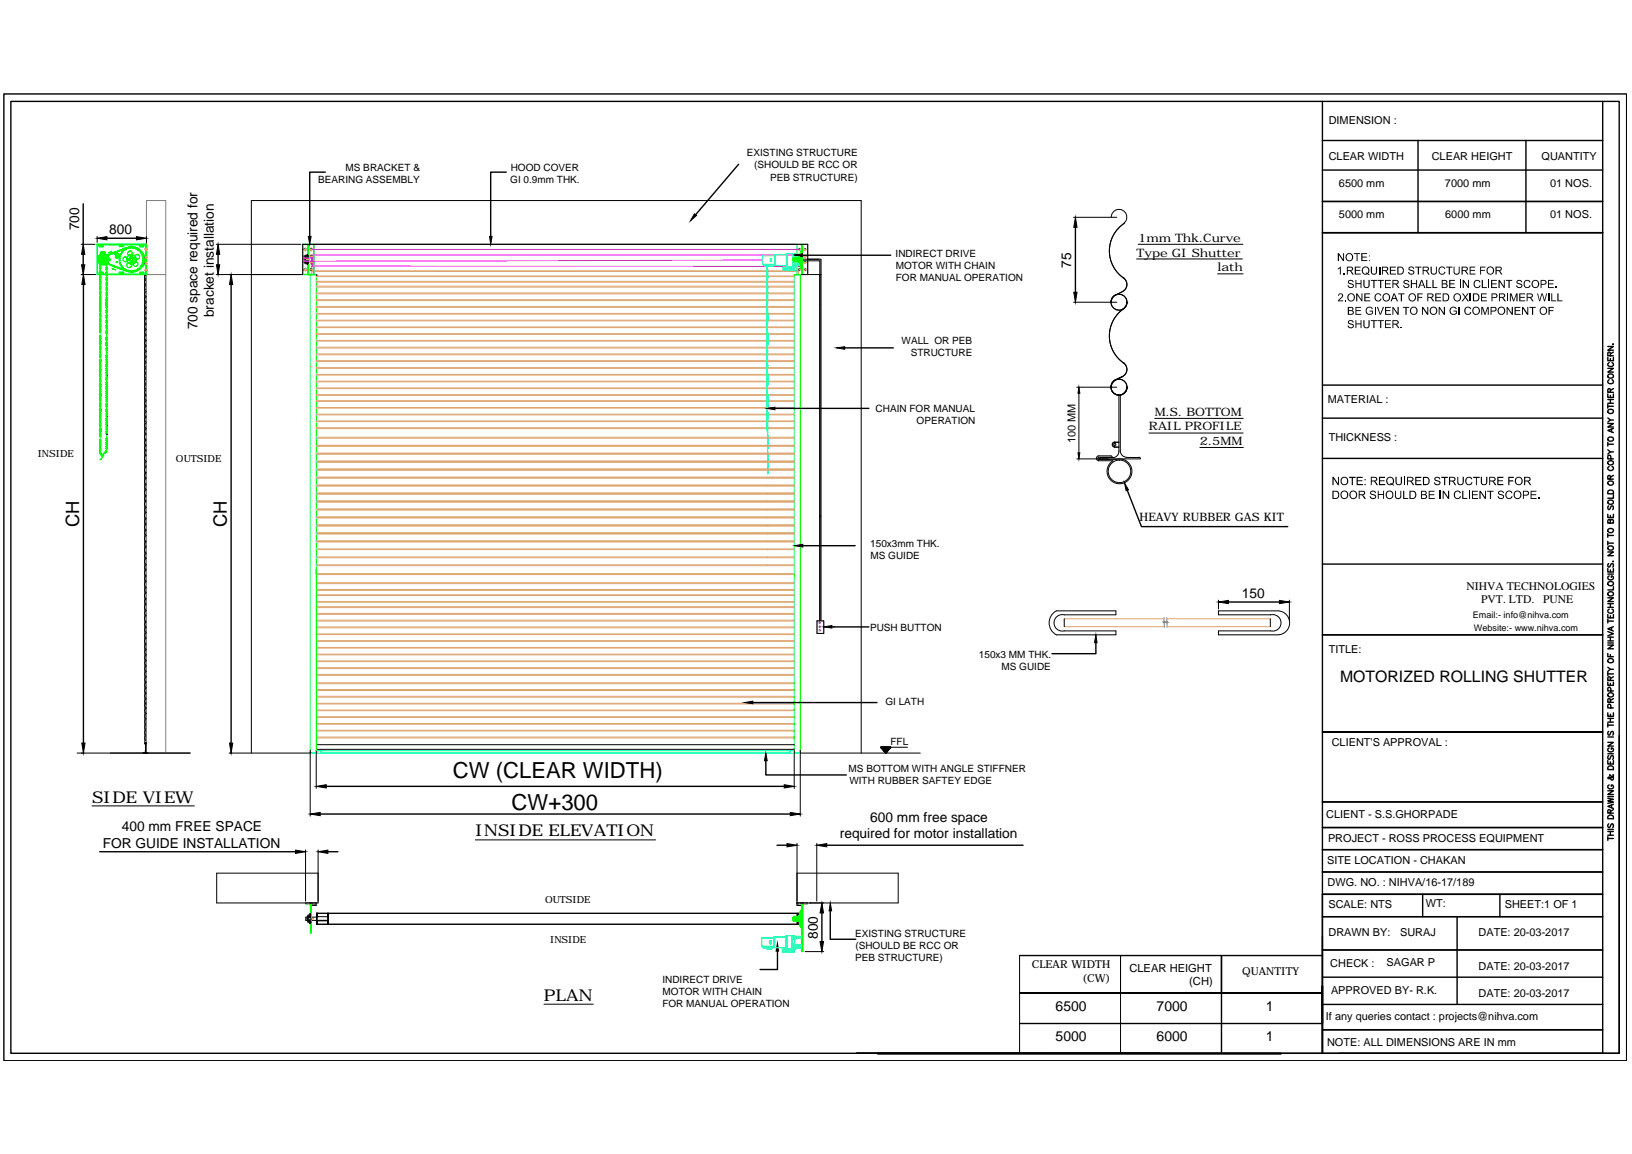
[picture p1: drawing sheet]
<svg xmlns="http://www.w3.org/2000/svg" width="297mm" height="210mm" viewBox="0 0 297 210" stroke-linecap="round" stroke-linejoin="round" font-family="sans-serif">
<defs><g id="words">
<g font-size="4">
<text x="82.4" y="141.4">CW (CLEAR WIDTH)</text>
<text x="93.1" y="147.3">CW+300</text>
</g>
<g font-size="3.3">
<text x="14.4" y="95.9" transform="rotate(-90 14.4 95.9)">CH</text>
<text x="41.3" y="95.9" transform="rotate(-90 41.3 95.9)">CH</text>
</g>
<g font-size="3">
<text x="16.7" y="146">SIDE VIEW</text>
<text x="86.5" y="152.1">INSIDE ELEVATION</text>
<text x="99" y="182">PLAN</text>
</g>
<text font-size="2.9" x="243.9" y="124.1">MOTORIZED ROLLING SHUTTER</text>
<g font-size="2.5">
<text x="14.4" y="41.9" transform="rotate(-90 14.4 41.9)">700</text>
<text x="19.9" y="42.6">800</text>
<text x="195" y="48.8" transform="rotate(-90 195 48.8)">75</text>
<text x="35.9" y="59.9" transform="rotate(-90 35.9 59.9)">700 space required for</text>
<text x="38.9" y="57.7" transform="rotate(-90 38.9 57.7)">bracket installation</text>
<text x="226" y="108.7">150</text>
<text x="158.4" y="149.5">600 mm free space</text>
<text x="18.7" y="154.2">FOR GUIDE INSTALLATION</text>
<text x="22.2" y="151.1">400 mm FREE SPACE</text>
<text x="152.9" y="152.5">required for motor installation</text>
<text x="148.8" y="170.8" transform="rotate(-90 148.8 170.8)">800</text>
<text x="192.1" y="183.9">6500</text>
<text x="210.5" y="183.9">7000</text>
<text x="230.4" y="183.9">1</text>
<text x="192.1" y="189.4">5000</text>
<text x="210.5" y="189.4">6000</text>
<text x="230.4" y="189.4">1</text>
</g>
<g font-size="2.1">
<text x="206.9" y="46.7">Type GI Shutter</text>
<text x="207.2" y="44">1mm Thk.Curve</text>
<text x="221.6" y="49.3">lath</text>
<text x="210.2" y="75.7">M.S. BOTTOM</text>
<text x="209.1" y="78.3">RAIL PROFILE</text>
<text x="218.4" y="80.9">2.5MM</text>
<text x="207.4" y="94.9">HEAVY RUBBER GAS KIT</text>
<text x="266.9" y="107.3">NIHVA TECHNOLOGIES</text>
<text x="269.6" y="109.7">PVT. LTD.</text>
<text x="280.9" y="109.7">PUNE</text>
</g>
<g font-size="2">
<text x="241.8" y="22.5">DIMENSION :</text>
<text x="241.8" y="29.2">CLEAR WIDTH</text>
<text x="260.6" y="29.2">CLEAR HEIGHT</text>
<text x="280.6" y="29.2">QUANTITY</text>
<text x="243.7" y="34">6500 mm</text>
<text x="263" y="34">7000 mm</text>
<text x="282.1" y="34">01 NOS.</text>
<text x="243.7" y="39.7">5000 mm</text>
<text x="263" y="39.7">6000 mm</text>
<text x="282.1" y="39.7">01 NOS.</text>
<text x="241.7" y="73.3">MATERIAL :</text>
<text x="195.8" y="80.6" transform="rotate(-90 195.8 80.6)">100 MM</text>
<text x="241.8" y="80.2">THICKNESS :</text>
<text x="241.8" y="118.8">TITLE:</text>
<text x="242.4" y="135.7">CLIENT'S APPROVAL :</text>
<text x="241.4" y="148.8">CLIENT - S.S.GHORPADE</text>
<text x="241.7" y="153.1">PROJECT - ROSS PROCESS EQUIPMENT</text>
<text x="241.5" y="157.1">SITE LOCATION - CHAKAN</text>
<text x="241.6" y="161.1">DWG. NO. : NIHVA/16-17/189</text>
<text x="241.8" y="165.1">SCALE: NTS</text>
<text x="259.5" y="165">WT:</text>
<text x="273.9" y="165.1">SHEET:1 OF 1</text>
<text x="241.8" y="170.2">DRAWN BY:</text>
<text x="254.8" y="170.3">SURAJ</text>
<text x="269.1" y="170.3">DATE: 20-03-2017</text>
<text x="187.8" y="176.1">CLEAR WIDTH</text>
<text x="197" y="178.6">(CW)</text>
<text x="205.6" y="176.7">CLEAR HEIGHT</text>
<text x="216.5" y="179.2">(CH)</text>
<text x="226.1" y="177.4">QUANTITY</text>
<text x="242.1" y="175.8">CHECK :</text>
<text x="252.4" y="175.8">SAGAR P</text>
<text x="269.1" y="176.4">DATE: 20-03-2017</text>
<text x="241.3" y="185.4">If any queries contact : projects@nihva.com</text>
<text x="242.3" y="180.8">APPROVED BY- R.K.</text>
<text x="269.1" y="181.3">DATE: 20-03-2017</text>
<text x="241.5" y="190.2">NOTE: ALL DIMENSIONS ARE IN mm</text>
</g>
<g font-size="1.8">
<text x="135.9" y="28.4">EXISTING STRUCTURE</text>
<text x="57.9" y="33.3">BEARING ASSEMBLY</text>
<text x="62.9" y="31.1">MS BRACKET &amp;</text>
<text x="92.9" y="33.3">GI 0.9mm THK.</text>
<text x="92.9" y="31.1">HOOD COVER</text>
<text x="137.3" y="30.6">(SHOULD BE RCC OR</text>
<text x="140.2" y="32.8">PEB STRUCTURE)</text>
<text x="163" y="46.8">INDIRECT DRIVE</text>
<text x="163.1" y="49">MOTOR WITH CHAIN</text>
<text x="163.1" y="51.2">FOR MANUAL OPERATION</text>
<text x="164.1" y="62.6">WALL OR PEB</text>
<text x="165.8" y="64.8">STRUCTURE</text>
<text x="159.4" y="75">CHAIN FOR MANUAL</text>
<text x="166.8" y="77.2">OPERATION</text>
<text x="6.9" y="83.1">INSIDE</text>
<text x="32" y="84">OUTSIDE</text>
<text x="158.4" y="99.4">150x3mm THK.</text>
<text x="158.4" y="101.6">MS GUIDE</text>
<text x="158.4" y="114.8">PUSH BUTTON</text>
<text x="178.2" y="119.7">150x3 MM THK.</text>
<text x="182.3" y="121.9">MS GUIDE</text>
<text x="161.1" y="128.3">GI LATH</text>
<text x="162.1" y="135.5">FFL</text>
<text x="154.5" y="140.4">MS BOTTOM WITH ANGLE STIFFNER</text>
<text x="154.6" y="142.6">WITH RUBBER SAFTEY EDGE</text>
<text x="99.2" y="164.2">OUTSIDE</text>
<text x="100.1" y="171.6">INSIDE</text>
<text x="155.6" y="170.5">EXISTING STRUCTURE</text>
<text x="155.7" y="172.7">(SHOULD BE RCC OR</text>
<text x="120.6" y="178.8">INDIRECT DRIVE</text>
<text x="155.6" y="174.9">PEB STRUCTURE)</text>
<text x="120.6" y="183.2">FOR MANUAL OPERATION</text>
<text x="120.6" y="181">MOTOR WITH CHAIN</text>
</g>
<g font-size="1.7">
<text x="268.1" y="112.4">Email:- info@nihva.com</text>
<text x="268.3" y="114.8">Website:- www.nihva.com</text>
</g>
</g></defs>
<!-- layer: 0 -->
<g fill="none" stroke="#dda56e" stroke-width=".18">
<path d="M56.8 49.4h88.6M56.8 49.3h88.6M57.6 59.6h87M57.6 59.5h87M57.6 58.4h87M57.6 58.2h87M57.6 57.1h87M57.6 57h87M57.6 55.9h87M57.6 55.7h87M57.6 54.7h87M57.6 54.5h87"/>
<path d="M57.6 53.5h87M57.6 53.3h87M57.6 52.2h87M57.6 52.1h87M57.6 51.3h87M57.6 51.2h87M57.6 50.3h87M57.6 50.2h87M56.5 66.7h.1M57.6 71.9h87M57.6 71.8h87M57.6 70.7h87"/>
<path d="M57.6 70.6h87M57.6 69.5h87M57.6 69.3h87M57.6 68.2h87M57.6 68.1h87M57.6 67h87M57.6 66.9h87M57.6 65.8h87M57.6 65.6h87M57.6 64.5h87M57.6 64.4h87M57.6 63.3h87"/>
<path d="M57.6 62h87M57.6 61.9h87M57.6 60.8h87M57.6 60.7h87M57.6 63.1h87M57.6 78h87M57.6 77.8h87M57.6 76.7h87M57.6 76.6h87M57.6 75.5h87M57.6 75.3h87M57.6 74.2h87"/>
<path d="M57.6 74.1h87M57.6 73h87M57.6 72.9h87M57.7 79.7h86.9M57.7 79.5h86.9M57.7 98.5h86.9M57.7 100h86.9M57.7 98.4h86.9M57.7 99.9h86.9M57.7 97.1h86.9M57.7 96.9h86.9M57.7 95.7h86.9"/>
<path d="M57.7 95.5h86.9M57.7 94.2h86.9M57.7 94.1h86.9M57.7 92.7h86.9M57.7 92.6h86.9M57.7 91.3h86.9M57.7 91.1h86.9M57.7 89.9h86.9M57.7 89.7h86.9M57.7 88.4h86.9M57.7 88.3h86.9M57.7 86.9h86.9"/>
<path d="M57.7 86.8h86.9M57.7 85.5h86.9M57.7 85.3h86.9M57.7 84.1h86.9M57.7 83.9h86.9M57.7 82.6h86.9M57.7 82.5h86.9M57.7 81.1h86.9M57.7 81h86.9M57.6 104.5h87M57.6 117.9h87M57.6 117.8h87"/>
<path d="M57.6 116.7h87M57.6 116.5h87M57.6 115.4h87M57.6 115.3h87M57.6 114.2h87M57.6 114h87M57.6 113h87M57.6 112.8h87M57.6 111.7h87M57.6 111.6h87M57.6 119.1h87M57.6 119h87"/>
<path d="M57.6 109.5h87M57.6 109.4h87M57.6 108.3h87M57.6 108.2h87M57.6 110.5h87M57.6 110.3h87M57.6 107.4h87M57.6 107.2h87M57.6 106.2h87M57.6 106h87M57.7 101.5h86.7M57.7 102.9h86.7"/>
<path d="M57.7 101.3h86.9M57.7 102.7h86.9M57.7 104.3h86.7M193.7 114h18.2M193.7 112.6h18.2M212.4 112.6h18.8M212.4 114h18.8M57.6 134.2h87M57.6 134.1h87M57.6 133h87M57.6 132.8h87M57.6 131.7h87"/>
<path d="M57.6 131.6h87M57.6 130.5h87M57.6 130.4h87M57.6 129.3h87M57.6 129.1h87M57.6 128h87M57.6 127.9h87M57.6 126.8h87M57.6 126.6h87M57.6 125.6h87M57.6 125.4h87M57.6 124.4h87"/>
<path d="M57.6 124.2h87M57.6 122.8h87M57.6 122.7h87M57.6 121.6h87M57.6 121.4h87M57.6 120.3h87M57.6 120.2h87"/>
</g>
<g fill="none" stroke="#0f0" stroke-width=".18">
<path d="M55.1 49.9h2.5v32.7M56.5 49.9v87M56.6 50h1M57.7 51.2h.1M144.4 47.1h.2M144.4 47.4h.2M144.4 46.8v.8M144.4 47.2h1M144.5 46.8v.3M144.5 47.4v.3M144.6 50h.9M144.6 46.9h-.3v.6h.3"/>
<path d="M144.6 47.1h.1M144.6 47.4h.1M144.6 47.4v.1h.9M145.1 46.2v-1.8h1.9v5.5h-2.4v32.7M145.1 48.5v1.4M145.4 46.8h-1v.9h1M145.4 46.6v1.2M145.4 46.6h.2M145.4 47.8h.2M145.5 46.9h-.9v.2M145.6 46.9h.1M145.6 47.5h.1"/>
<path d="M145.7 49.9l-.1 87M145.7 45.8h.1M145.7 48.6h.1M145.7 46l-.1 .1v2.2l.1 .2M145.8 44.4l.2 .1M145.8 46.9h.3M145.8 47.5h.3M145.8 45.7v3M146 44.4v5.5M146 45.6h.1M146 48.8h.1M146 49.9h-.2"/>
<path d="M146 45.6h-.2v3.2h.2M146 48h.1M146 48.1h.1M146 46.3h.1M146 46.4h.1M146 46.6v1.2M146.1 44.4v5.5M18.2 62.7v.2M19.4 62.9v.3M18.2 82.1l-.1 .1M57.6 82.7v53.8M144.6 82.7v54.3h1.1"/>
<path d="M56.5 137h1.1M56.6 136.9h.2M56.8 136.9h.2M57.1 136.9h.1M57.3 136.9h.3M144.6 136.9h.1M144.7 136.9h.2M144.9 136.9h.2M145.1 136.9h.2M145.4 136.9h.1M55.6 164.2h2v.2h-2zM56.5 164.4v5.3h.2v-5.3"/>
<path d="M145.1 164.2h1.9v.2h-1.9zM145.9 164.4v8.7h.3v-8.7M146.1 164.4v.2M146.1 164.7v.4M146.1 165.3v.4M146.1 165.8v.4M146.1 166.4v.3M146.1 166.9v.4M146.1 167.5v.3M146.1 168v.4M146.1 168.6v.3M146.1 169.1v.4"/>
<path d="M146.1 169.7v.3M146.1 170.2v.3M146.1 170.8v.3M146.1 171.3v.3M146.1 171.8v.4M146.1 172.4v.3M146.1 172.9v.2"/>
<circle cx="145.5" cy="45.3" r=".15"/>
<circle cx="145.5" cy="49" r=".15"/>
<circle cx="146.6" cy="45.3" r=".15"/>
<circle cx="146.6" cy="49" r=".15"/>
<circle cx="146.6" cy="47.7" r=".15"/>
<circle cx="146.6" cy="46.6" r=".15"/>
</g>
<path d="M56.8 48.4v1.5h-1.7M145.4 49.3v.6h1.6" fill="none" stroke="#b88a5c" stroke-width=".18"/>
<path d="M56.8 46.4h88.8v2.1l-88.8-.1zM56.8 47.8h.1M56.8 46.9h-1.5v.6h1.5M56.9 46.4v2M56.9 45.4h88.6M138.8 47.3l-82.2 .2M145.4 46.4v2.1" fill="none" stroke="#f0f" stroke-width=".18"/>
<path d="M56.9 47.1h-.1" fill="none" stroke="#b85c8a" stroke-width=".18"/>
<g fill="none" stroke="#000" stroke-width=".18">
<path d="M195.4 39.5h7.9M202.3 39.5a1.42 1.42 0 0 1 2-1.3 1.42 1.42 0 0 1 .2 2.5M14.8 49.9h2.6M14.8 44.4h2.5M17.7 43v1.1M26.7 43v1.1M39.4 49.9h15.7v-5.5h91.9v5.5M39.4 44.4h15.4M57.6 50h.1M145.4 46.9h.6M145.8 49.9h3.6M147 47.1h2.4v65.8h.5v2.3h-1.2v-2.3h.5v-63"/>
<path d="M149.2 49.9h.1M149.2 55.3v.1M195.4 55h7.9M202.2 54.9h.1M202.2 55a1.46 1.46 0 0 1 2.2-1.3 1.46 1.46 0 0 1 0 2.5M202.3 55a1.42 1.42 0 0 1 2-1.3 1.42 1.42 0 0 1 .2 2.4M202.8 53.7l1.4-.6-1.3 .6a1.46 1.46 0 0 0 .1 2.5 1.46 1.46 0 0 0 2.1-1.2M204.4 50.5a1.46 1.46 0 0 1 .7 1.3 1.46 1.46 0 0 1-.8 1.3M204.5 50.6a1.42 1.42 0 0 1-.2 2.4M204.6 40.6a6 6 0 0 0 0 10.1M204.6 56.1a6 6 0 0 0 0 10 6 6 0 0 1 0-10M205.1 55h.1"/>
<path d="M206.9 47.1h19.2M207.2 44.4h19M221.6 49.8h4.7M19.4 68.4h.1M19.4 75.8h.1M19.4 77.4h.1M19.4 79h.1M19.4 65.9v.1M19.4 67.5v.1M19.4 70.9h.1M19.4 72.5h.1M19.4 73.6h.1"/>
<path d="M196 70.4h7.3M196.4 71.5v10.9M202.2 70.4h.1M202.2 70.4a1.46 1.46 0 0 1 2.2-1.3 1.46 1.46 0 0 1 0 2.6M202.3 70.4a1.42 1.42 0 0 1 2-1.3 1.42 1.42 0 0 1 .2 2.5M202.9 69.2a1.46 1.46 0 0 0 .1 2.5 1.46 1.46 0 0 0 2.1-1.3M203.7 71.9v10.2M204 71.8l-.1 .2v10M204.2 68.5l-1.4 .7M204.4 65.9a1.46 1.46 0 0 1 .7 1.3 1.46 1.46 0 0 1-.8 1.3M204.5 66a1.42 1.42 0 0 1-.2 2.5M205.1 70.4h.1"/>
<path d="M209.1 78.8h17.2M210.2 76.1h16.1M149.2 93.8h.1M196 83.5h11.5M200.3 83.2h2.5M200.3 83.2l-.2 .2M202.2 82.9h-2.2a.44 .44 0 0 0-.5 .5 .44 .44 0 0 0 .5 .4h2.6M202.2 82.9l.2 .2M202.4 83.2h-2.4l-.2 .2 .2 .2h3.1M202.9 80.4h.8M202.9 81.3h.8M202.9 80.4a.49 .49 0 0 0-.5 .5 .49 .49 0 0 0 .5 .5h.8"/>
<path d="M203.2 83.5a2.26 2.26 0 0 1 2.8 2.6 2.26 2.26 0 0 1-3.5 1.5 2.26 2.26 0 0 1 .1-3.8M203.7 82.1a1.16 1.16 0 0 1-.8 1.1M203.7 80.5h-.8a.4 .4 0 0 0-.4 .4 .4 .4 0 0 0 .4 .4M203.9 82a1.16 1.16 0 0 0 1.2 1.2M205 83.2h2.3M207.3 83.2h.2l.1 .2M218.4 81.4h7.9M151.7 114h.1M191.6 111.7l.7-.6h10.8v.7h-9.4a1.5 1.5 0 0 0-1.9 1.5 1.5 1.5 0 0 0 1.9 1.5h9.4v.7h-10.8a2.48 2.48 0 0 1-.7-3.8zM193.7 112.6v1.4M221.8 109.2v1.6M231.2 114.8h-9.4v.7h10.8"/>
<path d="M231.2 112.6v1.4M231.2 111.9a1.5 1.5 0 0 1 2 1.4 1.5 1.5 0 0 1-2 1.4M232.6 111.1h-10.8v.7h9.4M232.7 111.1a2.18 2.18 0 0 1 2 2.2 2.18 2.18 0 0 1-2 2.2M234.7 109.2v3.7M14 137h20.6M26.4 135.3l.1 .2M26.4 135.1h.2v.2l-.1-.2-.1 .2zM26.4 135.2l.2 .3M26.5 135.5v1.5M26.5 136.6l-.1 .3-.3 .1M26.5 136.9l.4 .1"/>
<path d="M41.7 137h14.8M45.7 137v-100.5h111v100.5M56.5 136.4v12M57.6 136.6v6.8M57.6 135.5h87M57.6 136.3h87M144.6 136.6v6.8M145.7 137h21.8M145.7 136.4v12M160.3 135.9h.1M160.3 135.9h4.9M160.3 135.9l.9 1.1"/>
<path d="M160.3 135.9v.1M160.4 136l.1-.1-.1 .1M160.5 135.9v.2M160.6 135.9v.3M160.6 136.3l.1-.4-.1 .4M160.6 136.3l.2-.4-.2 .4M160.6 135.9v.3zM160.7 135.9l-.1 .4M160.7 136.4l.2-.5-.2 .5M160.8 135.9l-.1 .4M160.8 136.5l.2-.6-.1 .6M160.9 136.6l.2-.7-.2 .7"/>
<path d="M160.9 135.9l-.1 .5M161 136.7l.3-.8-.3 .9M161.1 135.9l-.2 .7M161.1 136.8l.2-.9-.2 .9M161.1 135.9l-.2 .7zM161.1 136.8l.3-.9-.3 .9M161.1 135.9l-.1 .7M161.2 135.9l-.2 .8zM161.2 136.9l.3-1-.3 1M161.3 135.9l-.2 .9M161.3 136.9l.3-1-.3 1M161.4 136.8l.2-.9-.2 .9"/>
<path d="M161.4 135.9l-.3 1M161.4 136.7l.3-.8-.2 .8M161.5 135.9l-.3 1.1M161.5 136.6l.2-.7-.2 .8M161.6 135.9l-.3 1zM161.6 135.9l-.2 .9M161.6 136.6l.2-.7-.2 .7M161.6 136.5l.2-.6-.1 .6M161.7 135.9l-.2 .7M161.7 136.4l.2-.5-.2 .6M161.8 136.3l.1-.4-.1 .5M161.9 135.9l-.2 .5"/>
<path d="M161.9 136.2l.1-.3-.1 .4M161.9 135.9l-.1 .4zM161.9 136.2l.1-.3-.1 .3M162 135.9v.2M162 136l.1-.1-.1 .2M162.1 136v-.1v.1M162.1 135.9l-.9 1.1M16.7 146.6h18.7M55.6 154.6v9.3M57.9 154.6v9.6h-18.5v-5.4h18.5M86.5 152.8h32.8M145.1 158.8h18.4v5.4h-18.4"/>
<path d="M145.1 153.4v11.3h1v-.5M148.7 153.4v10.5M56.5 164.2v.5h1.1v-.5M56.6 164.5l.1 .1M56.7 164.3l-.1 .1M56.8 164.3h.1M56.8 164.6h.1M57 164.3h.6M57 164.6h.6M57.6 166.1h.1M57.6 166.4l.1-.2-.1 .2M57.6 167.5h.1"/>
<path d="M57.6 167.6l.1-.1-.1 .2M57.6 168l.1-.1-.1 .1M57.6 166.2l.1-.1v2M57.6 166.1h87.8M57.6 166.1h87.8v2h-87.8zM57.7 166.1l-.1 .1M57.7 167.5l-.1 .1M57.7 166.4l-.1 .1 .1-.1M57.7 166.6l-.1 .1M57.7 166.7h.1M57.7 167.6l-.1 .2 .1-.1M57.7 168l-.1 .1 .1-.1"/>
<path d="M57.7 166.1l-.1 .2M57.7 166.3l-.1 .1M57.7 166.3l-.1 .2M57.7 166.4l-.1 .2M57.7 166.5l-.1 .1M57.7 166.5l-.1 .2M57.7 167.5l-.1 .3M57.7 167.7l-.1 .1M57.7 167.8l-.1 .1M57.7 167.8l-.1 .2M57.7 167.9l-.1 .2h87.8M57.7 168l-.1 .1"/>
<path d="M57.7 168.1h.1M57.7 166.8h-2v.6h4.1l-.2 .1M59.6 166.4l.2-.1-.2 .2M59.6 167.4h.1M59.6 167.7l.2-.2-.2 .2M59.6 168.1l.2-.1-.2 .1M59.6 166.3l.2-.2v2M59.6 166.8l.2-.1-.2 .1M59.6 166.8h.2M59.7 166.8l.1-.1-.1 .1M59.7 166.1l-.1 2M59.7 167.4l-2.1 .1"/>
<path d="M59.8 166.4l-.2 .2 .2-.1M59.8 167.7l-.2 .2 .2-.1M59.8 168v.1M59.8 166.2l-.2 .1M59.8 166.2l-.2 .2M59.8 166.4l-.2 .2M59.8 166.5l-.2 .2M59.8 166.6l-.2 .1h-2M59.8 166.8h-.1M59.8 167.5l-.2 .1M59.8 167.6l-.2 .2M59.8 167.8l-.2 .1"/>
<path d="M59.8 167.8l-.2 .2M59.8 167.9l-.2 .1M59.8 168l-.1 .1M145.1 166.1v.6M145.1 167.5v.6M145.1 164.3h.1M145.1 164.6h.1M145.2 164.3h.2M145.2 164.6h.2M145.4 164.3h.2M145.4 164.6h.2M145.7 164.3h.3v.3h-.3"/>
<path d="M146.5 173.1h3.4M185.6 173.8v17.8M203.9 173.8v17.8M99 182.7h9"/>
<circle cx="202.9" cy="80.9" r=".19"/>
<circle cx="203.8" cy="85.7" r="2.05"/>
</g>
<g fill="none" stroke="#0ff" stroke-width=".18">
<path d="M139.3 48.1v.2h-.3h.4v-.2M139.6 48.4l.1 .1M139.6 48.3v.1M139.8 48.3h.1M140 48.3h.1M140 48.1v.4M140.2 47.1h.2v.5h-.2zM140.3 47.2h.1zM140.3 47.4l.1 .1zM140.3 48.1v.4M140.7 48.4h.1M140.7 48.4l-1 .1"/>
<path d="M141 46.6h-2.2v1.5h2.2M141.1 47.7h.1M141.1 46.8h.1M141.1 46.3v2M142.5 48.7h2.1M142.6 49l1.9 .1zM142.6 48.8l.1 .2zM142.8 48.9v.1zM142.9 48.9h.1M142.9 48.8l.1 .2zM143.1 46.1h1.2v2.4h-1.2zM143.1 46.3l-2.1 .1v1.8l2.1 .1"/>
<path d="M143.3 46.5h.1M143.3 47.4h.1M143.2 48.2h.1zM143.2 48.9l.1 .1zM143.3 46.1v2.4M143.4 48.9v.1zM143.5 48.9v.1zM143.5 48.8v.2zM143.6 48.9v.1zM143.7 48.9v.1zM143.7 48.9l.1 .1zM144.1 48.8v.2z"/>
<path d="M144.2 48.9v.1zM144.3 48.9v.1zM144.3 48.2h.1M144.3 47.6h.5M144.3 46.8h.5M144.3 48.3h.5M144.4 48.8v.2zM144.6 48.6v.5M144.6 49.1h.1M144.6 46.3h1.1M144.6 48.1h1.1M144.6 47.9v.3"/>
<path d="M144.6 48.2h.2M144.6 47.9h.2M144.6 46.5h.2M144.6 48.6h-2.1v.5h2.1M144.6 46.3v.1M144.6 47.9v.1l1.1-.1M144.6 46.2v.1M144.7 48.5h.1M144.8 48.6h.1M144.8 46.4h-.2v.1M144.8 46.2v2.4l-.1-.2M144.8 46.5h.9"/>
<path d="M144.8 48.3h1.2M144.8 47.8h1.2M144.8 48.4h-.2v.7M145.2 48.3l-.3 .3M145.7 46.5h.1M145.7 46.3h.1M145.7 47.9h.1M145.7 48.1h.1M145.9 46.5h.1M145.9 46.3h.1M145.9 47.9h.1M145.9 48.1h.1"/>
<path d="M146 46.6l-1.2 .1M146 46.2h-1.4v.3M56.8 137h88.6M57.7 137v-.4h86.7v.4M58.4 137v-.4v.4M58.4 136.9h85.3M143.7 137v-.4l.1 .4"/>
<circle cx="140.3" cy="47.2" r=".02"/>
<circle cx="140.3" cy="47.4" r=".02"/>
<circle cx="141.1" cy="47.7" r=".02"/>
<circle cx="141.1" cy="46.8" r=".02"/>
<circle cx="143.3" cy="48.2" r=".02"/>
<circle cx="143.3" cy="46.4" r=".02"/>
<circle cx="143.3" cy="47.3" r=".02"/>
</g>
<!-- layer: Guides -->
<path d="M26.3 49.9l.1 85.3M26.7 49.8v87.2" fill="none" stroke="#000" stroke-width=".18"/>
<!-- layer: strips -->
<g fill="none" stroke="#000" stroke-width=".18">
<path d="M26.6 50.8l-.2 .5 .2 .5M26.6 51.9l-.2 .4 .2 .5M26.6 59l-.2 .4 .2 .5-.2 .3v.4l.2 .3M26.6 57l-.2 .5 .2 .4-.2 .3v.4l.2 .3M26.6 56l-.2 .4 .2 .5M26.6 53l-.2 .5 .2 .5-.2 .3v.3l.2 .3M26.6 55l-.2 .5 .2 .4M26.6 49.9l-.2 .5 .2 .4M26.6 78.9l-.3 .6 .3 .5M26.6 64.9l-.2 .5 .2 .5-.2 .3v.4l.2 .3M26.6 66.9l-.2 .5 .2 .5-.2 .3v.4l.2 .3M26.6 68.9l-.2 .5 .2 .5-.2 .3v.3l.2 .3"/>
<path d="M26.6 70.9l-.2 .5 .2 .5M26.6 71.9l-.2 .5 .2 .4M26.6 72.9l-.2 .5 .2 .5-.2 .3v.3l.2 .3M26.6 74.9l-.2 .5 .2 .4-.2 .4v.3l.2 .3M26.6 77l-.2 .4 .2 .5M26.6 78l-.2 .5 .2 .4M26.6 63.9l-.2 .5 .2 .5M26.6 61l-.2 .4 .2 .5-.2 .3v.4l.2 .3M26.6 62.9l-.2 .5 .2 .5M26.6 99.5l-.3 .5 .3 .6-.2 .3v.4l.2 .3-.3 .5 .3 .6M26.6 97.4l-.3 .6 .3 .5-.2 .3v.4l.2 .3M26.6 91.2l-.3 .5 .3 .6"/>
<path d="M26.6 89.1l-.3 .3v.4a.39 .39 0 0 1 .1 .7v.4l.2 .3M26.6 87l-.3 .6 .3 .5-.2 .3v.4l.2 .2M26.6 81l-.2 .5 .2 .5M26.6 80l-.2 .5 .2 .5M26.6 94.4l-.2 .3v.3a.39 .39 0 0 1-.1 .7v.4l.3 .3-.2 .5 .2 .5M26.6 92.3l-.2 .3v.3l.2 .3-.3 .6 .3 .5M26.6 83.9l-.2 .3v.4a.39 .39 0 0 1-.1 .7v.4l.3 .3M26.6 86l-.2 .5 .2 .5M26.6 81.9l-.2 .3v.3l.2 .3-.3 .6 .3 .5M26.6 116l-.3 .6 .3 .5M26.6 107.8l-.3 .6 .3 .5-.2 .3v.4a.39 .39 0 0 1-.1 .7v.4l.3 .3-.2 .3v.4l.2 .3-.3 .5 .3 .6M26.6 117.2l-.2 .5 .2 .4-.2 .3v.4l.2 .3"/>
<path d="M26.6 119.2l-.2 .4 .2 .5-.2 .3v.4l.2 .3M26.6 113.1l-.2 .5 .2 .5-.2 .3v.3l.2 .3M26.6 115.1l-.2 .5 .2 .5M26.6 102.7l-.2 .5 .2 .4-.3 .4v.4l.3 .4-.2 .3v.3a.39 .39 0 0 1-.1 .7v.4l.3 .4-.2 .4 .2 .5M26.6 133.8l-.2 .4 .2 .5M26.6 132.8l-.2 .5 .2 .5M26.6 130.8l-.2 .5 .2 .5-.2 .3v.3l.2 .3M26.6 121.2l-.2 .4 .2 .5-.2 .3v.4l.2 .3M26.6 123.1l-.2 .5 .2 .5M26.6 124.1l-.2 .5 .2 .5M26.6 125.1l-.2 .5 .2 .5-.2 .3v.4l.2 .3M26.6 127.1l-.2 .5 .2 .5"/>
<path d="M26.6 128.8l-.2 .5 .2 .5-.2 .3v.3l.2 .3M26.6 127.8l-.2 .5 .2 .5"/>
</g>
<!-- layer: labeling -->
<g fill="none" stroke="#0f0" stroke-width=".18">
<path d="M18.1 55.4l.1 .1M18.1 54.8l.1 .1M18.1 48.4v.4h.2M18.1 56.2v.4h.2M18.1 58.1v.4M18.1 54.4h.2l-.1 .2M18.1 55.3l.1 .1 .1-.1M18.2 48.3l-.1 .1v.4l.1 .2M18.2 49.2l-.1 .1v.5l.1 .1M18.2 50.2h-.1v.5l.1 .1M18.2 51l-.1 .2v.4l.1 .2M18.2 52l-.1 .1v.5l.1 .1"/>
<path d="M18.2 52.9l-.1 .1v.5l.1 .1M18.2 53.8l-.1 .2v.4l.1 .2M18.2 54.8l-.1 .1v.8l.1 .1M18.2 55.7l-.1 .1v.9l.1 .1M18.2 57l-.1 .1v.5l.1 .1M18.2 57.9l-.1 .2v.4l.1 .1M18.2 58.9l-.1 .1v.4l.1 .1M18.2 59.8l-.1 .1v.5l.1 .1M18.2 53.8v1.1l-.1-.9M18.2 59.8l-.1 .6M18.2 48.3l.1 .5M18.2 50.2h.2v.5"/>
<path d="M18.2 51l.2 .2v.4M18.2 52l.2 .1v.5M18.2 55.7l.2 .1v.9M18.2 57.9l.1 .6M18.2 58.9l.2 .1v.4M18.2 59.8l.2 .1v.5M18.2 48v.3M18.2 49v.2M18.2 49.9v.3M18.2 50.8v.2M18.2 51.8v.2M18.2 52.7v.2"/>
<path d="M18.2 53.6v.2M18.2 54.6v.2M18.2 54.9v.2M18.2 55.5v.2M18.2 55.8v.3M18.2 56.8v.2M18.2 57.7v.2M18.2 58.6v.3M18.2 59.5v.3M18.2 52.9l.2 .1M18.2 54.8l.2 .1M18.2 55.1l-.1 .2"/>
<path d="M18.2 55.1l.1 .2h-.2M18.2 56.1l-.1 .1M18.2 56.1l.2 .1M18.2 49.2l.2 .1M18.2 57l.2 .1M18.2 59.8l.1 .1M18.3 47.5h-.2v.4h.2M18.3 49.3h-.2v.5h.2M18.3 50.3h-.2v.4h.2M18.3 51.2l-.1-.1-.1 .1v.4h.2M18.3 52.1l-.1-.1-.1 .1v.5h.2M18.3 53h-.2l.1 .6"/>
<path d="M18.3 54.9h-.2v.8h.2M18.3 57.1h-.2v.5h.2M18.3 59h-.2v.4h.2M18.3 47.5v.4M18.3 53l-.1 .6M18.3 54.9l.1 .8-.2 .1M18.3 57.1v.5M18.3 58.5l-.1 .1M18.4 47.5l-.2-.1-.1 .1v.4l.1 .1M18.4 49.3v.5M18.4 50.7l-.2 .1M18.4 51.6l-.2 .2"/>
<path d="M18.4 52.6l-.2 .1M18.4 55.4l-.2 .1M18.4 54.8l-.2 .1M18.4 56.7l-.2 .1M18.4 49.8l-.2 .1M18.4 48.8l-.2 .2M18.4 47.9l-.2 .1M18.4 57.6l-.2 .1M18.4 58.5l-.2 .1M18.4 59.4l-.2 .1M19.3 54.6l.1 .2M19.3 55.6l.1 .1"/>
<path d="M19.3 54.6l.1-.2 .1 .2h-.2M19.3 49.6v.4h.2M19.3 51.4v.4M19.3 57.3v.5l.1 .1 .1-.1M19.3 59.2v.4h.2M19.3 54.6h.2l-.1 .2M19.4 51.3l-.1 .1v.4l.1 .2M19.4 52.2l-.1 .1v.5l.1 .1M19.4 53.2h-.1v.5l.1 .1M19.4 54l.1 .2v.8M19.4 56.3l.1 .1M19.4 57.2l-.1 .1v.5l.1 .1"/>
<path d="M19.4 50.4l-.1 .1v.4l.1 .1M19.4 47.2v.4M19.4 48.3v.2M19.4 49.2v.2M19.4 50.1v.3M19.4 51v.3M19.4 52v.2M19.4 52.9v.3M19.4 53.8v.2M19.4 54.8v.2M19.4 55.1v.3M19.4 55.7v.2"/>
<path d="M19.4 56.1v.2M19.4 57v.2M19.4 57.9v.3M19.4 58.8v.3M19.4 59.8v.2M19.4 47.6l-.1 .1v.5l.1 .1M19.4 48.5l-.1 .1v.5l.1 .1M19.4 49.4l-.1 .2v.4l.1 .1M19.4 54l-.1 .2v.8l.1 .1M19.4 55l-.1 .1v.9l.1 .1M19.4 56.3l-.1 .1v.5l.1 .1M19.4 58.2l-.1 .1v.4l.1 .1"/>
<path d="M19.4 59.1l-.1 .1v.5l.1 .1M19.4 54.1l-.1 .9h.2M19.4 52.2l.1 .1v.5M19.4 53.2h.1v.5M19.4 55l.1 .1v.9M19.4 57.2l.1 .1v.5l-.1 .1M19.4 50.4l.1 .1M19.4 51.3l.1 .1M19.4 55.7l.1-.1-.1 .1M19.4 55.4l-.1 .1M19.4 55.4l.1 .1h-.2M19.4 49.4l.1 .2"/>
<path d="M19.4 49.5l.1 .1M19.4 48.5l.1 .1M19.4 47.6l.1 .1M19.4 58.2l.1 .1M19.4 59.1l.1 .1M19.5 47.2a.66 .66 0 0 0-.8-.7 .66 .66 0 0 0-.5 .9M19.5 55.1l-.1-.1-.1 .1v.9M19.5 47.7h-.2v.4l.1 .1 .1-.1M19.5 48.6h-.2v.5h.2M19.5 50.5h-.2v.4h.2M19.5 52.4h-.2v.4h.2M19.5 53.3h-.2v.4"/>
<path d="M19.5 56.4h-.2v.4l.1 .2 .1-.2M19.5 58.3h-.2v.4h.2M19.5 47.7v.5M19.5 48.6v.5l-.1 .1M19.5 49.6v.4l-.1 .1M19.5 50.5v.4M19.5 51.4v.4M19.5 56.4v.5l-.1 .1M19.5 58.3v.4l-.1 .1M19.5 59.2v.5M19.5 50.9l-.1 .1M19.5 51.8l-.1 .2"/>
<path d="M19.5 51.8l-.1 .1M19.5 52.8l-.1 .1M19.5 53.7l-.1 .1M19.5 55l-.1 .1M19.5 56l-.1 .1M19.5 56h-.1M19.5 48.2l-.1 .1M19.5 59.7l-.1 .1M18.1 61.2l.1 .6M18.1 77v.4l.1 .1 .2-.1M18.1 78.9v.4M18.2 61l-.1 .2v.5l.1 .1"/>
<path d="M18.2 62l-.1 .1v.5l.1 .1M18.2 62.9l.2 .2v.4l-.2 .2-.1-.2v-.4zM18.2 64.3l-.1 .2v.4l.1 .2M18.2 65.4l-.1 .1v.4l.1 .2M18.2 66.2l-.1 .1v.5l.1 .1M18.2 67l-.1 .1v.5l.1 .1M18.2 67.9l-.1 .1v.4l.1 .2M18.2 68.8l-.1 .1v.5l.1 .1M18.2 69.8l-.1 .1v.5l.1 .1M18.2 70.6l-.1 .2v.4l.1 .2M18.2 71.5l-.1 .1v.4l.1 .2M18.2 72.3l-.1 .1v.5l.1 .1 .2-.1"/>
<path d="M18.2 74.2l-.1 .2v.4l.1 .2M18.2 75.1l-.1 .1v.5l.1 .1M18.2 75.9l-.1 .2v.4l.1 .2M18.2 76.9l-.1 .1v.5l.1 .1M18.2 77.9l-.1 .1v.5l.1 .1M18.2 78.7l-.1 .2v.4l.1 .1M18.2 79.9l-.1 .1v.5l.3 .2v.5M18.2 79.9l.2 .1v.5l-.3 .2v.5l.1 .1M18.2 68.8l-.1 .6h.2M18.2 74.3l-.1 .5h.3M18.2 75.1l-.1 .6h.3M18.2 77.9l-.1 .6"/>
<path d="M18.2 61v.8M18.2 64.3l.2 .2v.4M18.2 65.4l.2 .1v.4M18.2 67l.2 .1v.5M18.2 67.9l.2 .1v.4M18.2 68.8l.2 .1v.5M18.2 69.8l.2 .1v.5M18.2 70.6l.2 .2v.4M18.2 71.5l.2 .1v.4M18.2 74.2l.2 .2v.4M18.2 77.9l.2 .1v.5M18.2 60.5v.5"/>
<path d="M18.2 61.8v.2M18.2 62.7v.1M18.2 63.7v.2M18.2 64.1v.2M18.2 65.1v.3M18.2 66.1v.1M18.2 66.9v.1M18.2 67.7v.2M18.2 68.6v.2M18.2 69.5v.3M18.2 70.5v.1M18.2 71.4v.1"/>
<path d="M18.2 72.2v.1M18.2 73.3v.3M18.2 73.9v.3M18.2 75v.1M18.2 75.8v.1M18.2 76.7v.2M18.2 77.6v.3M18.2 78.6v.1M18.2 79.4v.5M18.2 62l.2 .1M18.2 63.9l-.1 .1 .1 .1M18.2 63.9l.2 .1"/>
<path d="M18.2 63.9l.1 .1M18.2 66.2l.2 .1M18.2 68.8l.1 .1M18.2 72.3l.2 .1M18.2 74.3l.2 .1M18.2 75.1l.2 .2M18.2 75.9l.2 .2M18.2 76.9l.2 .1M18.2 78.7l.2 .2M18.2 78.8l.2 .1M18.3 62.1h-.2l.1 .5M18.3 63.1l-.1-.1-.1 .1 .1 .5"/>
<path d="M18.3 64.5l-.1-.1-.1 .1v.4M18.3 65.5h-.2v.4M18.3 66.4l-.1-.2-.1 .2v.4M18.3 67.2h-.2v.4h.2M18.3 68h-.2v.4h.2M18.3 70h-.2v.4M18.3 70.8l-.1-.1-.1 .1v.4h.2M18.3 60.4h-.1M18.3 65.9l-.1 .1M18.3 64.9l-.1 .1M18.3 66.8l-.1 .1M18.3 70.4l-.1 .1"/>
<path d="M18.4 73.3l-.2-.1-.1 .1v.5l.1 .1M18.4 71.6h-.3v.4h.3M18.4 72.5l-.2-.2-.1 .2v.4M18.4 73.3h-.3v.5h.3M18.4 76.1h-.3v.4h.3M18.4 62.1v.5l-.2 .1M18.4 66.3v.5M18.4 72.4v.5M18.4 73.3v.5M18.4 75.2v.5M18.4 76.1v.4M18.4 77v.5l-.2 .1"/>
<path d="M18.4 78.9v.4M18.4 64l-.2 .1M18.4 64.9l-.2 .2M18.4 60.4l-.2 .1M18.4 66.8l-.2 .1M18.4 65.9l-.2 .2M18.4 68.4l-.2 .2M18.4 69.4l-.2 .1M18.4 67.6l-.2 .1M18.4 71.2l-.2 .2M18.4 72l-.2 .2M18.4 70.4l-.2 .1"/>
<path d="M18.4 72.9l-.2 .1M18.4 75.7l-.2 .1M18.4 73.8l-.2 .1M18.4 74.8l-.2 .2M18.4 78.5l-.2 .1M18.4 76.5l-.2 .2M18.4 79.3l-.2 .1M19.3 64.2h.1M19.3 73.5h.2M19.3 63.3v.4h.2M19.3 65.4v.4h.2M19.3 67v.4h.2"/>
<path d="M19.3 67.8v.4l.1 .1 .1-.1M19.3 68.6v.4h.2M19.3 74.5v.4M19.3 76.1v.4h.2M19.3 77.7v.4h.2M19.3 79.7v.5M19.3 64.1h.2M19.3 73.4h.2M19.4 60.7v.6M19.4 62v.2M19.4 63.9v.2M19.4 64.2v.3"/>
<path d="M19.4 65.2v.1M19.4 66v.1M19.4 66.8v.1M19.4 67.5v.1M19.4 68.4v.1M19.4 69.2v.2M19.4 70.1v.1M19.4 70.9v.1M19.4 71.7v.1M19.4 72.5v.1M19.4 73.3v.1M19.4 74.1v.2"/>
<path d="M19.4 74.3l-.1 .2v.4l.2 .3v.5M19.4 75.8v.1M19.4 76.7h.1M19.4 77.4v.1M19.4 78.2v.1M19.4 60l-.1 .1v.5l.1 .1M19.4 61.3l-.1 .1v.5l.1 .1M19.4 62.2l-.1 .1v.5l.1 .1 .1-.1M19.4 64.5l-.1 .1v.5l.1 .1M19.4 65.3l-.1 .1v.5h.1h.1v-.5M19.4 66.1l-.1 .1v.5l.1 .1M19.4 66.9l-.1 .1v.4l.1 .1"/>
<path d="M19.4 67.6l-.1 .2v.4l.1 .2M19.4 68.5l-.1 .1v.5l.1 .1M19.4 69.4l-.1 .1v.5l.1 .1M19.4 70.2l-.1 .1v.5l.1 .1 .1-.2M19.4 71l-.1 .1v.5l.1 .1M19.4 71.8l-.1 .1v.5l.1 .1M19.4 72.6l-.1 .1v.4M19.4 73.4l-.1 .1v.5l.1 .1M19.4 75.9l-.1 .2v.4l.2 .3v.5M19.4 77.5l-.1 .2v.4l.1 .1M19.4 78.3l-.1 .1v.5l.1 .1 .1-.1v-.5M19.4 79.6l-.1 .1v.5l.1 .1"/>
<path d="M19.4 64.5v.6M19.4 72.6l-.1 .5M19.4 73.4l-.1 .6h.2M19.4 61.3l.1 .1v.5M19.4 64.5l.1 .1v.5l-.1 .1M19.4 62.2l.1 .1M19.4 63.2l.1 .1M19.4 60l.1 .1M19.4 79.6l.1 .1M19.4 79.7h.1M19.4 65.3l.1 .1M19.4 66.1l.1 .1"/>
<path d="M19.4 66.9l.1 .1M19.4 67.6l.1 .2M19.4 67.7l.1 .1M19.4 68.5l.1 .1M19.4 69.4l.1 .1M19.4 70.2l.1 .1M19.4 71.8l.1 .1M19.4 71l.1 .1M19.4 72.6l.1 .1M19.4 73.4l.1 .2M19.4 74.3l.1 .2M19.4 74.4l.1 .1"/>
<path d="M19.4 75.9l.1 .2M19.4 76l.1 .1M19.4 77.5l.1 .2M19.4 77.6l.1 .1M19.4 78.3l.1 .1M19.5 79l-.1 .6M19.5 63.3l-.1-.1-.1 .1v.4l.1 .2M19.5 74.9l-.2 .3v.5l.1 .1M19.5 76.5l-.2 .3v.5l.1 .1M19.5 60.1h-.2v.5h.2M19.5 61.4h-.2v.5h.2M19.5 62.3h-.2v.5h.2"/>
<path d="M19.5 66.2h-.2v.5h.2M19.5 69.5h-.2v.5h.2M19.5 70.3h-.2l.1 .5M19.5 71.1h-.2v.5h.2M19.5 71.9h-.2l.1 .5M19.5 75.3l-.1-.2-.1 .2v.4M19.5 76.9l-.1-.2-.1 .2v.4M19.5 78.4h-.2v.5l.1 .1 .1-.1M19.5 60.1v.5M19.5 62.3v.5M19.5 63.3v.4M19.5 66.2v.5"/>
<path d="M19.5 67v.4M19.5 67.8v.4l-.1 .2M19.5 68.6v.5l-.1 .1M19.5 69.5v.5M19.5 70.3v.5M19.5 71.1v.5l-.1 .1M19.5 71.9v.5l-.1 .1M19.5 72.7v.4M19.5 73.5v.5M19.5 74.5v.4M19.5 76.1v.4M19.5 77.7v.4l-.1 .1"/>
<path d="M19.5 79.7v.5M19.5 61.9l-.1 .1M19.5 63.7l-.1 .2M19.5 60.6l-.1 .1M19.5 64.2h-.1M19.5 66.7l-.1 .1M19.5 67.4l-.1 .1M19.5 70l-.1 .1M19.5 72.3l-.1 .1M19.5 74l-.1 .1M19.5 74.9l-.1 .1M19.5 75.7l-.1 .1"/>
<path d="M19.5 77.3l-.1 .1M18.1 82.2l.5 .5v.1l-.5-.3zM18.2 82.3l.4 .4-.1 .1-.4-.4zM18.2 80.6h.1M18.2 81.4l-.1 .1v.5l.1 .1 .2-.1M18.2 81.4l-.1 .6h.2M18.2 81.4l.1 .6M18.2 81.3v.1M18.2 83.5l.1 .1h.1M18.3 80h-.2v.5M18.3 80.8l-.1-.2-.1 .2v.4M18.3 81.2l-.1 .1"/>
<path d="M18.4 81.2l-.2 .1M18.5 83.1l.3-.4-.4 .9h-.1l-.1-.1M18.8 82.6l.1 .2M18.8 82.6l-.1 .1-.3 .4M19 82.5l-.2 .1M19.4 82l.1 .2-.3 .3h-.2M19.4 81.7v.5l-.4 .3 .4-.5M19.4 82h-.2l-.2 .5M19.4 80.3h.1M19.4 81v.1M19.4 80.3l-.1 .1v.5l.1 .1M19.4 81.1l-.1 .1v.4l.1 .1"/>
<path d="M19.4 80.4l-.1 .5M19.4 80.3l.1 .1v.5M19.4 81.1l.1 .1M19.4 80.4l.1 .1M19.5 81.2h-.2v.4h.2M19.5 81.2v.4M19.5 81.6l-.1 .1M19.5 80.2l-.1 .1M19.5 80.2h-.1M19.5 80.9l-.1 .1"/>
</g>
<!-- layer: bracket -->
<path d="M26.7 44.1v5.7" fill="none" stroke="#000" stroke-width=".18"/>
<!-- layer: hatch -->
<path d="M26.7 49.9h3.5M211.9 112.3v.7l.3 .2-.5-.1 .2 .3v.7M212.4 112.3v.7l.2 .2-.4-.1 .2 .3v.7M26.7 137v-100.5h3.5v100.5" fill="none" stroke="#808080" stroke-width=".18"/>
<!-- layer: labeling -->
<path d="M146 47.1h3M146 47.4h3.2v65.5" fill="none" stroke="#000" stroke-width=".18"/>
<g fill="none" stroke="#b85cb8" stroke-width=".18">
<path d="M149.4 47.4v65.5M148.7 112.9h1.2v2.3h-1.2z"/>
<circle cx="149.2" cy="114" r=".15"/>
<circle cx="149.2" cy="114.6" r=".15"/>
<circle cx="149.2" cy="113.3" r=".15"/>
</g>
<!-- layer: 0 -->
<g fill="#000" stroke="#000" stroke-width=".18">
<path d="M126.4 38.9l.4 .3-1.1 1zM14.8 48.2h.6l-.3 1.7zM15.1 44.4l.3 1.9h-.6zM15.2 49.9l.3 1.9h-.6zM17.7 43.3l1.8-.3v.6zM24.8 43l1.9 .3-1.9 .3zM39.7 44.4l.3 1.9h-.6zM39.4 48.2h.6l-.3 1.7zM42.1 49.9l.3 1.9h-.6zM56.1 43h.5l-.2 1.4zM89.1 43h.5l-.3 1.4zM144.6 46.4l1.4-.2v.4z"/>
<path d="M195.7 39.5l.3 1.8h-.6zM195.4 53.2h.6l-.3 1.8zM139.6 74.3l1.4-.2v.4zM152.3 63.3l1.4-.2v.4zM196.4 70.4l.1 1.1h-.3zM144.7 99.3l1.4-.3v.5zM196.2 82.4h.3l-.1 1.1zM204.7 87.8l.7 1.3-.4 .2zM149.9 114l1.5-.2v.4zM199.5 115.5l.2 1.4h-.5zM221.8 109.5l1.8-.3v.6zM232.9 109.2l1.8 .3-1.8 .3z"/>
<path d="M14.9 135.2h.6l-.3 1.8zM41.8 135.2h.6l-.3 1.8zM135.5 127.8l1.5-.3v.5zM139.4 136.9l.2 1.5h-.5zM53.8 154.6l1.8 .3-1.8 .3zM56.5 148.1l1.8-.3v.6zM57.6 143l1.8-.3v.6zM57.9 154.9l1.8-.3v.6zM142.7 142.7l1.9 .3-1.9 .3zM143.2 153.4l1.9 .3-1.9 .3zM143.8 147.8l1.9 .3-1.9 .3zM148.7 153.7l1.8-.3v.6z"/>
<path d="M141.5 171.6l.2 1.4h-.4zM149.6 164.2l.3 1.9h-.6zM149.3 171.3h.6l-.3 1.8zM151.1 164.2l.3 1.5h-.5z"/>
</g>
<g fill="none" stroke="#000" stroke-width=".25">
<path d="M.7 17.1h295.4v175.8h-295.4zM2 18.4h292.7v173.2h-292.7zM240.7 18.4v173.2M291.7 18.4v173.2h-101.1M15.1 37.1v7.3M59.2 31.3h-2.8v11.7M92.1 31.3h-2.8v11.7M134.4 29.9l-7.8 9.2M240.7 25.6h51M240.7 36.6h51M240.7 30.9h51M258.1 25.6v16.7"/>
<path d="M277.7 25.6v16.7M15.1 46.3v1.9M15.2 51.8v83.4M19.5 43.3h5.3M39.7 46.3v1.9M42.1 51.8v83.4M55.4 46.9h.6M55.4 47.5h.6M55.4 47.2h.2M55.9 46.4h.1v1.6h-.1zM55.9 46.8h-.5v.8h.5M55.9 46.6h-.3v1.2h.3"/>
<path d="M55.9 46.5h.1M55.9 46.7h.1M55.9 47.7h.1M55.9 47.9h.1M146 46.4h16.1M195.7 41.3v11.9M291.7 42.3h-51h51M141 74.3h17.1M153.7 63.3h8.9M240.7 76.1h51M240.7 70h51M292.6 77h1.1l-1.1 .7h1.1"/>
<path d="M292.6 71.7v.6h1.1v-.6M292.6 67h1.1l-1.1 .7h1.1M292.6 65v.6h1.1v-.6M292.6 63h1.1l-1.1 .7h1.1M292.6 73.6v.6M292.6 76l.5 .4M292.6 73.9h1.1M292.6 73.3h1.1M292.6 72.7h1.1M292.7 79.7a.48 .48 0 0 1 .6-.2 .48 .48 0 0 1 .2 .7 .51 .51 0 0 1-.6 0 .51 .51 0 0 1-.2-.5zM292.7 74.6a.49 .49 0 0 1 .7-.1 .49 .49 0 0 1 .1 .6 .52 .52 0 0 1-.6 .1 .52 .52 0 0 1-.2-.6zM292.7 68.2a.48 .48 0 0 1 .6-.2 .48 .48 0 0 1 .2 .7 .51 .51 0 0 1-.6 .1 .51 .51 0 0 1-.2-.6z"/>
<path d="M292.9 69.1a.37 .37 0 0 0-.3 .4 .37 .37 0 0 0 .4 .3h.3a.37 .37 0 0 0 .4-.3 .37 .37 0 0 0-.3-.4M292.9 65.9a.37 .37 0 0 0-.3 .5 .37 .37 0 0 0 .4 .3h.3a.37 .37 0 0 0 .4-.3 .37 .37 0 0 0-.3-.5M293.1 71.4l-.1-.7h-.3l-.1 .7h1.1M293.1 64.7v-.6h-.4l-.1 .6h1.1M293.1 65.2v.4M293.1 71.9v.4M293.1 72.7v.6M293.3 78v.6M293.6 62.6h.1M293.7 77.9l-1.1 .4 1.1 .4M293.7 76.4h-.6l-.5 .4M293.7 70.7l-.6 .3"/>
<path d="M293.7 64l-.6 .4M146.1 99.3h9.5M205.2 89.2l2.6 6.6h26.6M240.7 83.4h51M292.6 93.5v.6h1.1v-.6M292.6 80.5v.6M292.6 97.1v.6M292.6 98.5v.6M292.6 98.8h1.1M292.6 97.4h1.1M292.6 81.8l.5 .4M292.6 80.8h1.1"/>
<path d="M292.7 99.5a.48 .48 0 0 1 .6-.2 .48 .48 0 0 1 .2 .7 .51 .51 0 0 1-.6 0 .51 .51 0 0 1-.2-.5zM292.7 96.3a.52 .52 0 0 1 .6-.2 .52 .52 0 0 1 .3 .6 .51 .51 0 0 1-.6 .2 .51 .51 0 0 1-.3-.6zM292.7 91.1a.49 .49 0 0 1 .7-.1 .49 .49 0 0 1 .1 .6 .52 .52 0 0 1-.6 .1 .52 .52 0 0 1-.2-.6zM292.7 89.3a.56 .56 0 0 1 .7-.1 .56 .56 0 0 1 .3 .6h-1.1zM292.7 87.7a.52 .52 0 0 1 .6-.2 .52 .52 0 0 1 .3 .5 .51 .51 0 0 1-.6 .3 .51 .51 0 0 1-.3-.6zM292.7 84a.49 .49 0 0 1 .7-.2 .49 .49 0 0 1 .1 .7 .52 .52 0 0 1-.6 0 .52 .52 0 0 1-.2-.5zM292.8 92l-.2 .3 .2 .4h.2l.4-.7h.1l.2 .3-.2 .4M292.9 84.9a.37 .37 0 0 0-.3 .4 .37 .37 0 0 0 .4 .3h.3a.37 .37 0 0 0 .4-.3 .37 .37 0 0 0-.3-.4M293.1 94.7l.2-.2 .4 .2v.5h-1.1l.1-.6 .2-.1 .2 .1v.6M293.1 87.2v-.6l-.4-.1-.1 .7h1.1M293.1 93.8v.3M293.2 83.5l-.1-.6-.4-.1-.1 .7h1.1"/>
<path d="M293.7 90v.6h-1.1M293.7 82.2h-.6l-.5 .4M293.7 86.5l-.6 .3M151.4 114h6.7M199.5 116.9v2h-8M223.6 109.5h9.3M240.7 115.5h51M240.7 102.6h51M292.6 118.9v.6h1.1M292.6 117.3h1.1l-1.1 .7h1.1M292.6 114.9l1.1 .4-1.1 .3M292.6 111.8v.6h1.1v-.6"/>
<path d="M292.6 108.7h1.1l-1.1 .7h1.1M292.6 103.4v.6h1.1v-.6M292.6 100.4h1.1l-1.1 .7h1.1M292.6 112.6v.7M292.6 117h1.1M292.6 116.6h1.1M292.6 115.9h1.1M292.6 113h1.1M292.6 110.5h1.1M292.6 109.8h1.1M292.6 104.4h1.1M292.7 107.9a.48 .48 0 0 1 .6-.3 .48 .48 0 0 1 .2 .7 .51 .51 0 0 1-.6 .1 .51 .51 0 0 1-.2-.5z"/>
<path d="M292.7 105.9a.49 .49 0 0 1 .7-.1 .49 .49 0 0 1 .1 .7 .52 .52 0 0 1-.6 0 .52 .52 0 0 1-.2-.6zM292.8 102.5l-.2 .2 .1 .4h.3l.2-.5 .3-.1 .2 .2-.2 .5M292.9 110.8a.37 .37 0 0 0-.3 .4 .37 .37 0 0 0 .4 .3h.3a.37 .37 0 0 0 .4-.3 .37 .37 0 0 0-.3-.4M292.9 104.8a.37 .37 0 0 0-.3 .4 .37 .37 0 0 0 .4 .3h.3a.36 .36 0 0 0 .4-.4 .36 .36 0 0 0-.4-.3v.2M293.1 103.7v.3M293.1 109.8v.7M293.1 112v.4M293.1 115.9v.7M293.1 119.1v.4M293.3 114.2v.4M293.6 102.1v.1zM293.7 114l-1.1 .4 1.1 .4"/>
<path d="M293.7 106.7v.6h-1.1M137 127.8h22.6M139.4 138.4v2.6h14.6M291.7 133.1h-51h51M292.6 138.3v.7h1.1v-.7M292.6 135h1.1l-1.1 .7h1.1M292.6 129.7v.6h1.1v-.6M292.6 124.1v.6h1.1v-.6M292.6 122.2v.7M292.6 131.6v.6M292.6 137.1h1.1M292.6 134.1h1.1"/>
<path d="M292.6 131.9h1.1M292.6 131.3h1.1M292.6 130.7h1.1M292.6 122.6h1.1M292.6 121.4l.5 .3M292.7 139.5a.56 .56 0 0 1 1 .1v.4h-1.1zM292.7 126.2a.48 .48 0 0 1 .6-.2 .48 .48 0 0 1 .2 .7 .51 .51 0 0 1-.6 .1 .51 .51 0 0 1-.2-.6zM292.7 120a.48 .48 0 0 1 .6-.2 .48 .48 0 0 1 .2 .7 .51 .51 0 0 1-.6 0 .51 .51 0 0 1-.2-.5zM292.8 137.4l-.2 .3 .1 .3 .3 .1 .2-.6 .3-.1 .2 .3-.2 .4M292.8 133l-.2 .3 .1 .3 .3 .1 .2-.6 .3-.1 .2 .3-.2 .4M292.9 136a.37 .37 0 0 0-.3 .5 .37 .37 0 0 0 .4 .3h.3a.36 .36 0 0 0 .4-.4 .36 .36 0 0 0-.4-.4v.3M293.1 127.7v-.5l-.4-.1-.1 .6h1.1"/>
<path d="M293.1 123.8v-.6l-.4-.1-.1 .7h1.1M293.1 124.3v.4M293.1 129.9v.4M293.1 130.7v.6M293.1 138.6v.4M293.2 128.8l-.1-.6-.4-.1-.1 .7h1.1M293.2 125.7v-.4l-.4-.3-.2 .3v.4h1.1M293.7 121.7h-.6l-.5 .4M293.7 127.1l-.6 .3M293.7 123.1l-.6 .3M294.7 133.8v57.8h-51M18.1 154.9h35.7"/>
<path d="M58.3 148.1h85.5M59.4 143h83.3M59.7 154.9h1.8M141.4 153.7h1.8M150.5 153.7h35.7M240.7 145.9h51M240.7 150.5h51M240.7 154.5h51M240.7 158.6h51M292.6 145.2l1.1 .2-1.1 .3 1.1 .2-1.1 .2M292.6 143.8h1.1l-1.1 .7h1.1M292.6 152.5h1.1"/>
<path d="M292.6 152.2v.7M292.6 151.9h1.1M292.6 151.2h1.1M292.6 150.9h1.1M292.6 144.9h1.1M292.7 148.4a.56 .56 0 0 1 1 .2v.3h-1.1zM292.8 149.8l-.2 .3 .1 .3 .3 .1 .2-.5 .3-.2 .2 .3-.2 .4M292.9 142.8a.37 .37 0 0 0-.3 .4 .37 .37 0 0 0 .4 .3h.3a.36 .36 0 0 0 .4-.4 .36 .36 0 0 0-.4-.3v.2M293.1 140.9l-.1 .1a.57 .57 0 0 1 .6 .8h-.3l-.4-.5-.3 .2 .2 .1 .4-.1 .4-.3v-.3M293.1 147.9v-.6h-.4l-.1 .6h1.1M293.1 151.2v.7M293.3 146.4v.5"/>
<path d="M293.7 146.3l-1.1 .4 1.1 .4M293.7 147.3l-.6 .3M56 166.8h.5M56 167.4h.5M56 167.1h.1M56.4 166.3h.1v1.7h-.1zM56.4 166.7h-.4v.8h.4M56.4 166.5h-.3v1.2h.3M56.4 166.4h.1M56.4 166.6h.1M56.4 167.6h.1M56.4 167.8h.1"/>
<path d="M141.5 173v3.3h-3.2M149.6 166.1v5.2M151.1 165.7v5.1h4.7M185.6 173.8h55.1M240.7 179.3v12.3M240.7 166.7h51M240.7 172.8h51M240.7 177.7h51M258.9 162.7v4M265.2 166.7v16M273 162.7v4M291.7 162.7h-51h51"/>
<path d="M155.9 191.6h55.1h-55.1M159.7 191.6h73.5M185.6 180.7h55.1zM185.6 186.2h55.1M222.3 180.7v-6.9v17.8M240.7 182.7h51M240.7 187.3h51"/>
</g>
<g fill="none" stroke="#0ff" stroke-width=".25">
<path d="M139.2 172.2v.2h-.3h.4v-.2M139.5 172.5h.1h-.1M139.5 172.5h.1M139.9 172.2v.3h.3v-.3M140.1 171.1h.3v.6h-.3zM140.2 171.3h.1M140.2 171.5h.1M140.4 172.5h-.8h.8M140.5 172.5h-.1zM140.8 170.6h-2.2v1.6h2.2M141 170.9h.1M141 171.8h.1"/>
<path d="M141 170.4v2M142.4 172.7h2M142.5 173.1h1.9zM142.5 172.8l.1 .3zM142.6 173l.1 .1zM142.7 173l.1 .1zM142.8 172.9l.1 .2zM143 170.2h1.2v2.4h-1.2zM143 170.4l-2.2 .1v1.8l2.2 .1M143.2 170.5h.1M143.1 172.2l.1 .1zM143.2 173v.1z"/>
<path d="M143.2 173l.1 .1zM143.2 170.2v2.4M143.3 173l.1 .1zM143.4 172.9l.1 .2zM143.5 173v.1zM143.5 173l.1 .1zM143.7 173v.1zM144 172.9v.2zM144.1 173h.1M144.1 173l.1 .1zM144.2 172.2h.1M144.2 172.4h.4"/>
<path d="M144.3 172.8v.3zM144.4 172.7v.5M144.5 172.7h-2.1v.5h2.1v-.7h.1v.2v-.2h-.1v.7M144.5 172v.1l.4-.1M144.5 172.2v.1M144.5 170.3v.1M144.5 170.5v.1M144.5 170.6v-.3h1.4v.3l-1.3 .2M144.5 170.4h.4M144.5 172.2h.4M144.5 172v.3M144.5 172.3h.1"/>
<path d="M144.5 172h.1M144.5 170.5h.1M144.5 170.6h.1M144.5 172v.2M144.5 170.4v.1M144.6 172.6h.1M144.6 170.8h-.4v.9h.4M144.6 170.5h.3M144.6 171.9h1.3v.5h-1.3M144.6 170.3v2.4M144.7 172.6l.1 .1M145 170.5h.1"/>
<path d="M145 170.4h.1M145 172h.1M145 172.2h.1M145.1 172.4l-.3 .3M145.1 170.5h.8M145.1 170.4h.8M145.1 172h.8M145.1 172.2h.8"/>
<circle cx="140.3" cy="171.5" r=".02"/>
<circle cx="140.3" cy="171.2" r=".02"/>
<circle cx="140.9" cy="171.8" r=".02"/>
<circle cx="140.9" cy="170.9" r=".02"/>
<circle cx="143.1" cy="170.5" r=".02"/>
<circle cx="143.2" cy="172.3" r=".02"/>
</g>
<g fill="none" stroke="#f00" stroke-width=".18">
<path d="M145.3 45.4h.4M145.3 49.1h.4M145.5 45.2v.4M145.5 48.8v.5M146.3 45.4h.5M146.3 46.6h.5M146.3 49.1h.5M146.3 47.7h.5M146.5 45.2v.4M146.5 46.4v.5M146.5 47.5v.5M146.5 48.8v.5"/>
<path d="M56 164.2v.3M56.1 167.1h1M57.1 164.2v.3M145.5 164.2v.3M146.5 164.2v.3"/>
</g>
<path d="M56 164.2v.2M56.1 164.2v.2M56.5 167.4h.2M56.5 166.8h.2M57.1 164.2v.2M57.2 164.2v.2M145.4 164.2v.2M145.6 164.2v.2M146.5 164.2v.2M146.6 164.2v.2" fill="none" stroke="#ff0" stroke-width=".18"/>
<g fill="none" stroke="#0f0" stroke-width=".25">
<path d="M17.7 44.5h.2M17.7 49.9h.2M18.1 49.5h.6l.1 .1-.7 .1zM18.1 44.5h.3M18.1 44.9h.6M18.1 49.9h.3M18.4 46l.7 .1zM18.4 45.9h.1M18.4 47.1h.1M18.5 46h.1M18.5 47.4h.1M18.5 47.1h.1"/>
<path d="M18.5 47.2v.1M18.5 47.3l.1 .1M18.5 47.1v.1M18.6 47.4h.1M18.6 45.9v.1zM18.6 46.9h.1M18.6 47.5l2.3 1.1 2.5 .8M18.6 47h.1M18.6 47.3v.1M18.6 46.9a.36 .36 0 0 0 0 .6M18.6 46.9a.32 .32 0 0 0 0 .5M18.7 46.9l-.1 .1"/>
<path d="M18.7 47.4h.1M18.7 44.5h.3M18.7 49.9h.3M18.7 44.9l.1-.2-.7-.1-.1 .2 .1 .1M18.8 46.9h-.1M18.8 47h.1M18.8 45.9l.1 .1zM18.8 46.8h.1M18.8 47.6h.1M18.9 46.9h-.2M18.9 47.4h-.1M18.9 47l.1 .1"/>
<path d="M18.9 46h.1M19 45.9v.1zM19 46.9v.1M19 47.3v.1M19 47.1h.1M19 46h.1M19 47h.1M19 47.2v.1M19.1 47.2v.1M19.1 47.1v.1M19.1 46.7h.1M19.1 47.7h.1"/>
<path d="M19.2 46.3v-.5h-.9v.5M19.2 44.5h.3M19.2 49.9h.3M19.4 46.6h.1M19.4 47.9h.1M19.7 46.4h.1M19.7 48h.1M19.7 44.5h.4M19.7 49.9h.4M19.8 47.1h.3v.2h-.3M20 47.1v.2M20 46.3h.1"/>
<path d="M20 48.2h.1M20.1 45.8l.2-.1zM20.1 45.8l-.4 .2M20.3 46.2h.1M20.3 48.2h.1M20.3 44.5h.3M20.3 49.9h.3M20.5 48.9h.2l-.1 .1zM20.5 46h.1M20.5 48.4h.1M20.7 49l.4 .1M20.8 45.9h.1"/>
<path d="M20.8 48.5h.1M20.8 44.5h.4M20.8 49.9h.4M21.1 46.5l-.1 .1 .1 .3 .2 .1 .2-.3 .4-.1M21.1 45.8h.1M21.1 48.6h.1M21.1 46.3l.1 .1M21.1 46.2v-.3l-.3 .1 .3 .5M21.2 46.4l.3 .2M21.3 46.1l.1 .1zM21.4 44.5h.3M21.4 49.9h.3"/>
<path d="M21.4 45.7h.1M21.4 48.7h.1M21.5 46.1l.2 .4M21.5 46.6h.1M21.7 45.6h.1M21.7 48.8h.1M21.7 44.7l.7-.1 .1 .2-.7 .1zM21.8 49.7h.6M21.8 49.5h.6M21.8 46.6h.1M21.8 49.5l-.1 .1 .1 .1M21.8 46.5l-.3 .1"/>
<path d="M21.8 47.1h-.1v.2h.1M21.8 47.4l-.1 .1v.2h.2M21.9 46.7l-.2 .2 .1 .1M21.9 47.8l-.1 .2 .2 .1M21.9 46.6h.1M21.9 44.5h.4M21.9 49.9h.4M22 45.5h.1M22 48.9h.1M22 46.3h-.2l.1 .3M22 48.1l-.1 .1 .1 .2h.2M22 48v.1"/>
<path d="M22 46.3h.1M22.2 46h-.2l-.1 .2 .1 .1M22.2 48.4h.1M22.2 48.4l-.1 .1 .2 .2h.1M22.2 45.4h.1M22.2 49h.1M22.4 49.5l.1 .1-.1 .1M22.4 45.7h-.1l-.2 .2h.1M22.4 48.7v.1l.3 .1M22.4 48.6l.1 .1M22.5 45.3h.1M22.5 49.1h.1"/>
<path d="M22.5 44.5h.3M22.5 49.9h.3M22.7 45.5l-.3 .1 .1 .1M22.7 48.9h.1M22.7 48.9v.2h.3l.1 .2 .3-.1M22.7 45.4v.1M22.8 45.2h.1M22.8 49.2h.1M23 44.5h.4M23 49.9h.4M23 45.1h.1M23 49.3h.1"/>
<path d="M23 49.1h.1M23.1 45.3h-.1M23.3 45h.1M23.4 45.2l-.2-.1-.2 .2h-.3v.2M23.4 49.4h.1M23.4 49.2h.1M23.4 45.2v-.2h.6l.1 .1 .1-.1 .2 .2 .2-.1 .2 .1v.1M23.4 49.2v.2l.3-.1M23.4 45.1h.1M23.4 45l-2.8 1-2 .9M23.4 44.9a2.31 2.31 0 0 1 2.8 2.3 2.31 2.31 0 0 1-2.8 2.2M23.4 45l-2.1 .8-2.7 1.1"/>
<path d="M23.4 45a2.24 2.24 0 0 1 2.7 2.6 2.24 2.24 0 0 1-3.4 1.5l-4.1-1.7M23.5 47.1h.1l-.1 .2M23.5 47.3l.2 .2h.2l.1 .1 .4-.3M23.5 44.5h.4M23.5 49.9h.4M23.6 45h.1M23.7 49.3h.1M23.7 49.3l.1 .1 .3-.1M23.7 49.4h.1M23.8 46.8v.1l.2-.1M23.8 46.7l-.3 .4M23.9 44.9h.1"/>
<path d="M24 46.7l.4 .4M24.1 44.5h.4M24.1 49.9h.4M24.1 49.4h.1M24.1 49.3h.1M24.2 45h.1M24.3 47.1h-.1l.1 .2M24.4 45.1h.1M24.5 49.4h.1M24.5 49.2h-.1M24.5 45h.1M24.6 44.5h.4"/>
<path d="M24.6 49.9h.4M24.7 49.3h.1M24.8 49.1v.2l-.4-.1v.2l-.3-.1M24.8 45.3h.1M24.8 45.3h.3v.2M24.8 45.1h.1M24.8 49.1h.1M25 49.2h.1M25 45.2h.1M25.1 48.9v.2h-.3M25.1 45.4v.1M25.1 45.5h.2v.2"/>
<path d="M25.2 44.5h.3M25.2 49.9h.3M25.2 49h.1M25.3 48.7v.3l-.2-.1M25.4 45.7h.1l.1 .3h.2v.3M25.4 45.5h.1M25.4 45.7h.1M25.4 48.6v.1M25.5 49.5h.6l.1 .1-.7 .1zM25.5 48.8h.1M25.5 44.9h.6M25.6 48.4l-.1 .3h-.1"/>
<path d="M25.6 45.9l.1 .1M25.6 48.6h.1M25.7 45.8h.1M25.7 44.5h.4M25.7 49.9h.4M25.8 48.1l.1 .1-.1 .2h-.1M25.8 46.3l.2 .3h-.1M25.8 48.4h.1M25.8 46h.1M25.8 46.3h.1M25.8 48v.1M25.9 47.8l.1 .1-.2 .2"/>
<path d="M25.9 46.7l.2 .2-.1 .1M25.9 48.2h.1M25.9 46.6h.1M26 47.4l.1 .1v.2h-.1M26 47.1h.1v.2l-.1 .1M26 46.3h.1M26 47h.1M26 47.3v.1M26 47.9h.1M26.1 46.5h.1M26.1 44.9v-.2l-.6-.1-.1 .2 .1 .1M26.1 47.7h.1"/>
<path d="M26.1 46.8h.1M26.1 47.4h.1M26.1 47.1h.1M26.1 47.9l.2 .1-.2 .3zM26.2 46.4a2.18 2.18 0 0 1 .1 1.5M26.3 44.5h.2M26.3 49.9h.2M26.5 44.4h-8.8v5.5h8.8M26.5 44.4h.2v5.5h-.2M26.5 44.4v5.5M55.1 44.4h2v5.5h-2zM56 44.4v5.5"/>
<path d="M56.2 44.4v5.5M144.4 166.8v.6M144.4 167h.1M144.4 167.2h.1M144.5 166.7l-.1 .3h.2M144.6 166.9h-.3v.5h.3M144.6 167h.1M144.6 167.2h-.2l.1 .3M144.6 167.2h.1M144.6 166.9h.9M144.6 167.4h.9M145.3 166.7h-.8v.3h.1v-.2h.7"/>
<path d="M145.3 167.4h-.7v-.2h-.1v.3h.8M145.3 166.6h.1v1zM145.3 167.1h-.9h.9M145.4 166.6h.1v1h-.1M145.6 166.9h.1M145.6 167.4h.1M145.7 165.8v2.7v-1.4v1.2l-.2-.2v-2l.2-.1v1.1zM145.7 165.8v-.2h.2l-.1 1.5M145.8 166.9h.1M145.8 167.4h.1M145.8 167.1l.1 1.5h-.2v-.1M145.8 167.1l.1 1.5"/>
<path d="M145.9 165.6l-.1 1.5M145.9 166.6v1.1"/>
<circle cx="18.3" cy="48" r=".11"/>
<circle cx="18.3" cy="46.4" r=".11"/>
<circle cx="18.5" cy="47.1" r=".02"/>
<circle cx="18.5" cy="47.4" r=".02"/>
<circle cx="18.6" cy="46.9" r=".02"/>
<circle cx="18.8" cy="47.2" r="1.04"/>
<circle cx="18.8" cy="47.2" r=".78"/>
<circle cx="18.8" cy="47.2" r=".11"/>
<circle cx="18.8" cy="47.2" r=".57"/>
<circle cx="18.8" cy="46.8" r=".02"/>
<circle cx="18.8" cy="47.6" r=".02"/>
<circle cx="19.1" cy="47.7" r=".02"/>
<circle cx="19.1" cy="46.7" r=".02"/>
<circle cx="19.4" cy="46.5" r=".02"/>
<circle cx="19.4" cy="47.8" r=".02"/>
<circle cx="19.7" cy="46.4" r=".02"/>
<circle cx="19.7" cy="48" r=".02"/>
<circle cx="19.7" cy="47.2" r=".11"/>
<circle cx="20" cy="48.1" r=".02"/>
<circle cx="20" cy="46.2" r=".02"/>
<circle cx="20.3" cy="48.2" r=".02"/>
<circle cx="20.3" cy="46.2" r=".02"/>
<circle cx="20.5" cy="48.4" r=".02"/>
<circle cx="20.5" cy="46" r=".02"/>
<circle cx="20.8" cy="48.5" r=".02"/>
<circle cx="20.8" cy="45.9" r=".02"/>
<circle cx="21" cy="46.1" r=".11"/>
<circle cx="21.1" cy="45.8" r=".02"/>
<circle cx="21.1" cy="48.6" r=".02"/>
<circle cx="21.3" cy="47.7" r=".11"/>
<circle cx="21.3" cy="46.7" r=".11"/>
<circle cx="21.3" cy="47.7" r=".06"/>
<circle cx="21.3" cy="46.7" r=".06"/>
<circle cx="21.5" cy="45.6" r=".02"/>
<circle cx="21.5" cy="48.7" r=".02"/>
<circle cx="21.7" cy="48.8" r=".02"/>
<circle cx="21.7" cy="45.6" r=".02"/>
<circle cx="22" cy="45.5" r=".02"/>
<circle cx="22" cy="48.9" r=".02"/>
<circle cx="22.2" cy="49" r=".02"/>
<circle cx="22.2" cy="45.4" r=".02"/>
<circle cx="22.5" cy="45.3" r=".02"/>
<circle cx="22.5" cy="49.1" r=".02"/>
<circle cx="22.8" cy="49.2" r=".02"/>
<circle cx="22.8" cy="45.2" r=".02"/>
<circle cx="22.8" cy="47.2" r=".44"/>
<circle cx="23" cy="49.3" r=".02"/>
<circle cx="23" cy="45.1" r=".02"/>
<circle cx="23.3" cy="47.2" r=".11"/>
<circle cx="23.3" cy="45" r=".02"/>
<circle cx="23.4" cy="49.4" r=".02"/>
<circle cx="23.5" cy="48.2" r=".44"/>
<circle cx="23.6" cy="45" r=".02"/>
<circle cx="23.7" cy="46.1" r=".44"/>
<circle cx="23.8" cy="49.4" r=".02"/>
<circle cx="23.9" cy="47.2" r=".87"/>
<circle cx="23.9" cy="44.9" r=".02"/>
<circle cx="23.9" cy="46.5" r=".11"/>
<circle cx="23.9" cy="47.8" r=".11"/>
<circle cx="23.9" cy="47.2" r=".28"/>
<circle cx="24.1" cy="49.4" r=".02"/>
<circle cx="24.2" cy="45" r=".02"/>
<circle cx="24.5" cy="49.4" r=".02"/>
<circle cx="24.5" cy="45" r=".02"/>
<circle cx="24.6" cy="47.2" r=".11"/>
<circle cx="24.6" cy="48" r=".44"/>
<circle cx="24.7" cy="49.3" r=".02"/>
<circle cx="24.8" cy="45.1" r=".02"/>
<circle cx="24.9" cy="46.7" r=".44"/>
<circle cx="25" cy="49.2" r=".02"/>
<circle cx="25.1" cy="45.2" r=".02"/>
<circle cx="25.2" cy="49" r=".02"/>
<circle cx="25.4" cy="45.5" r=".02"/>
<circle cx="25.5" cy="48.8" r=".02"/>
<circle cx="25.7" cy="48.6" r=".02"/>
<circle cx="25.7" cy="45.8" r=".02"/>
<circle cx="25.8" cy="46" r=".02"/>
<circle cx="25.8" cy="48.4" r=".02"/>
<circle cx="26" cy="48.1" r=".02"/>
<circle cx="26" cy="46.3" r=".02"/>
<circle cx="26" cy="47.9" r=".02"/>
<circle cx="26.1" cy="46.5" r=".02"/>
<circle cx="26.1" cy="46.8" r=".02"/>
<circle cx="26.1" cy="47.6" r=".02"/>
<circle cx="26.2" cy="47.1" r=".02"/>
<circle cx="26.2" cy="47.3" r=".02"/>
<circle cx="55.6" cy="46.6" r=".15"/>
<circle cx="55.6" cy="47.7" r=".15"/>
<circle cx="55.6" cy="45.3" r=".15"/>
<circle cx="55.6" cy="49" r=".15"/>
<circle cx="56.6" cy="46.6" r=".15"/>
<circle cx="56.6" cy="45.3" r=".15"/>
<circle cx="56.6" cy="49" r=".15"/>
<circle cx="56.6" cy="47.7" r=".15"/>
</g>
<g fill="#0f0" stroke="#0f0" stroke-width=".18">
<path d="M145.9 165.6v1zM145.9 165.6v1z"/>
<path d="M145.9 166.6l-.1 .1zM145.9 166.6l-.1 .1z"/>
<path d="M145.8 166.7v.4zM145.8 166.7v.4z"/>
<path d="M145.8 167.1v.5zM145.8 167.1v.5z"/>
<path d="M145.8 167.6l.1 .1zM145.8 167.6l.1 .1z"/>
<path d="M145.9 167.7v.9zM145.9 167.7v.9z"/>
<path d="M146 45.6v1zM146 45.6v1z"/>
<path d="M146 46.6l-.1 .1zM145.9 46.7l.1-.1z"/>
<path d="M145.9 46.7v.5zM145.9 46.7v.5z"/>
<path d="M145.9 47.2v.5zM145.9 47.2v.5z"/>
<path d="M145.9 47.7l.1 .1zM145.9 47.7l.1 .1z"/>
<path d="M146 47.8v1zM146 47.8v1z"/>
</g>
<g fill="none" stroke="#f00" stroke-width=".25">
<path d="M26.4 45.3h.1M26.4 46.8h.1M26.4 47.9h.1M26.4 49.1h.1M26.5 45.3h.2M26.5 46.8h.2M26.5 47.9h.2M26.5 49.1h.2M26.7 45.3h.1M26.7 46.8h.1M26.7 47.9h.1M26.7 49.1h.1"/>
<path d="M55.3 47.2h.9M55.3 45.4h.5M55.3 46.6h.5M55.3 49.1h.5M55.3 47.7h.5M55.6 45.2v.4M55.6 46.4v.5M55.6 47.5v.5M55.6 48.8v.5M55.8 46.6h.3M55.9 47.8h.2M56.4 45.4h.5"/>
<path d="M56.4 46.6h.5M56.4 49.1h.5M56.4 47.7h.5M56.6 45.2v.4M56.6 46.4v.5M56.6 47.5v.5M56.6 48.8v.5M55.8 167.1h.9M56.3 166.5h.2M56.3 167.7h.3"/>
</g>
<!-- layer: labeling -->
<g fill="none" stroke="#0ff" stroke-width=".18">
<path d="M139.6 48.9h.1M139.6 48.8h.1M139.6 49.1h.1M139.6 49h.1M139.6 49.3h.1M139.6 49.2h.1M139.6 49.6h.1M139.6 49.4h.1M139.6 49.8h.1M139.6 50h.1M139.6 49.9h.1M139.6 50.1h.1"/>
<path d="M139.6 48.7h.1M139.6 48.5h.1M139.6 50.2h.1M139.6 50.5v.1M139.6 50.7v.1M139.6 50.9v.1M139.6 52.6v.1zM139.6 52.9v-.1v.1M139.6 53v.2zM139.6 53.2v.1zM139.6 53.4v.1zM139.6 53.6v.1z"/>
<path d="M139.6 53.8v.2zM139.6 54v.2zM139.6 54.3v.1M139.6 55.3v.1zM139.6 56.5v.2zM139.6 56.8v.1zM139.6 57v.1zM139.6 48.6v.2M139.6 48.8v.1M139.6 49v.1M139.6 49.2v.1M139.6 49.4v.2"/>
<path d="M139.6 49.6v.2M139.6 49.9v.1M139.6 50v.1M139.6 50.6h.1M139.6 50.5h.1M139.6 50.7h.1M139.6 52.1h.1M139.6 52.3h.1M139.6 50.9h.1M139.6 52.5h.1M139.6 54.1v.4M139.6 52.7h.1"/>
<path d="M139.6 52.9h.1M139.6 53.1h.1M139.6 54h.1M139.6 54.3h.1M139.6 54.5h.1M139.6 50.4h.1M139.6 50.3h.1M139.6 52.4h.1M139.6 53.5h.1M139.6 53.4h.1M139.6 53.7h.1M139.6 53.6h.1"/>
<path d="M139.6 53.8h.1M139.6 53.3h.1M139.6 53.2h.1M139.6 54.9h.1M139.6 55.1h.1M139.6 56.2h.1M139.6 56.5h.1M139.6 56.7h.1M139.6 56.9h.1M139.6 56.8h.1M139.6 57h.1M139.6 57.1h.1"/>
<path d="M139.6 57.3h.1M139.6 57.2h.1M139.6 57.5h.1M139.6 57.4h.1M139.6 57.6h.1M139.6 57.7h.1M139.6 58.2h.1M139.6 58h.1M139.6 58.4h.1M139.6 58.7h.1M139.6 57.9h.1M139.6 57.8h.1"/>
<path d="M139.6 48.5v-.1v1.8M139.6 50.3v.1M139.6 51.1v.2M139.6 51.3v.2M139.6 51.5v.2M139.6 51.7v.2M139.6 51.9v.2M139.6 52.1v.2M139.6 52.4v.1M139.6 54.4v.2v-.1M139.6 55.9v-.4v.6v-.2M139.6 56.3v.2"/>
<path d="M139.6 50.1v9.3M139.6 48.9v.1M139.6 50.4v.1M139.6 57.2v.1M139.6 57.4v.1M139.6 57.6v.1M139.6 57.8v.1M139.6 58v.2M139.6 58.8v.2M139.6 59v.2M139.6 59.3v5.4M139.6 53h.1"/>
<path d="M139.6 54.2v.1M139.6 56.5v.1M139.6 58.6v.1M139.6 54.9v-.3v.5M139.6 54.9v.3v-.1M139.6 56.2v-.1v.4M139.6 59.5v.3M139.6 59.9v.2M139.6 48.3l.2 .1M139.6 58.2v.2M139.6 58.4v.2M139.6 58.7v.1"/>
<path d="M139.6 56.2v.1M139.6 58.3v.1M139.8 48.3h.2M139.8 48.3h-.2M139.8 48.3v.1M139.9 48.3h.1zM140.1 48.3h.1M140.1 48.3l.1 .1zM140.2 48.3h.1M139.6 62.4v.2M139.6 62.6v.2M139.6 62.9v.1"/>
<path d="M139.6 64.5v.2zM139.6 64.8v-.1l.1 .1M139.6 64.9l.1 .2zM139.6 65.1l.1 .2zM139.6 65.3l.1 .2zM139.6 65.6l.1 .1zM139.6 65.8v.1l.1-.1M139.6 66l.1 .2M139.6 66.2v.1M139.6 60.4v.1M139.6 60.4h.1M139.6 60.6v.1"/>
<path d="M139.6 60.6h.1M139.6 62.6h.1M139.6 62.9h.1M139.6 63.8h.1M139.6 62.5v.1M139.6 62.4h.1M139.6 64h.1M139.6 64.4h.1M139.6 64.6h.1M139.6 65.9h.1M139.6 65.8h.1M139.6 66h.1"/>
<path d="M139.6 66.2h.1M139.6 64.8v.1M139.6 64.8h.1M139.6 60.9h.1M139.6 60.7h.1M139.6 61.1h.1M139.6 61.3h.1M139.6 61.2h.1M139.6 61.5h.1M139.6 61.4h.1M139.6 61.6h.1M139.6 61.7h.1"/>
<path d="M139.6 61.9h.1M139.6 61.8h.1M139.6 62.1h.1M139.6 62h.1M139.6 62.2h.1M139.6 62.3h.1M139.6 66.5h.1M139.6 66.4h.1M139.6 66.6h.1M139.6 66.8h.1M139.6 67.8h.1M139.6 68h.1"/>
<path d="M139.6 68.2h.1M139.6 68.4h.1M139.6 68.3h.1M139.6 68.5h.1M139.6 68.6h.1M139.6 68.8h.1M139.6 68.7h.1M139.6 69h.1M139.6 68.9h.1M139.6 69.1h.1M139.6 69.2h.1M139.6 69.7h.1"/>
<path d="M139.6 69.5h.1M139.6 69.9h.1M139.6 69.8h.1M139.6 70h.1M139.6 70.2h.1M139.6 69.3h.1M139.6 60.1v.3M139.6 60.5v.1M139.6 60.7v.2M139.6 60.9v.2M139.6 61.2v.1M139.6 61.4v.1"/>
<path d="M139.6 61.6v.1M139.6 61.8v.1M139.6 62v.1M139.6 62.2v.1M139.6 63v.2M139.6 63.2v.2M139.6 63.4v.2M139.6 63.7v.1M139.6 63.9v.1M139.6 64.1v.4zM139.6 64.9h.1M139.6 65.1h.1"/>
<path d="M139.6 65.3h.1M139.6 65.5v.1M139.6 65.7h.1M139.6 66.1v.1M139.6 66.3l.1 4.6M139.6 73.3l.1 .1zM139.6 73.5l.1 .1zM139.6 73.9l.1 .2M139.6 76.2l.1 .2zM139.6 76.4l.1 .2zM139.6 76.7l.1 .1zM139.6 76.9l.1 .1z"/>
<path d="M139.6 77.1v.1l.1-.1M139.6 77.3l.1 .1M139.6 77.5l.1 .1M139.6 60.7v.1M139.6 62.8v.1M139.6 67.2v.2M139.6 67.4v.2M139.6 67.6l.1 .2M139.6 67.8l.1 .2M139.6 68.1l.1 .1M139.6 68.3l.1 .1M139.6 68.5v.1"/>
<path d="M139.6 68.7l.1 .1M139.6 68.9v.1M139.6 69.1v.1M139.6 69.3v.2M139.6 69.5v.2M139.6 70.3v.2M139.6 70.6v.1M139.6 70.8l.1 5.4M139.6 65.7v.1M139.6 65.7l.1 .1M139.6 65.9v.1M139.6 65.9l.1 .1"/>
<path d="M139.6 64.7v.1M139.6 64.7l.1 .1M139.6 69.7l.1 .1M139.6 69.9l.1 .1M139.6 70.1l.1 .1M139.6 72h.1M139.6 72.2h.1M139.6 71.7l.1 .1M139.6 71.7h.1M139.6 73.7h.1M139.6 73.8l.1 .1M139.6 73.9h.1"/>
<path d="M139.6 75.1h.1M139.6 75.3h.1M139.6 75.5l.1 .1M139.6 75.5h.1M139.6 77.2l.1 .1M139.6 77.1h.1M139.6 77.3h.1M139.6 77.5h.1M139.7 72h.1M139.7 72.2h.1M139.7 72.4h.1M139.7 72.6h.1"/>
<path d="M139.7 72.5h.1M139.7 72.8h.1M139.7 72.7h.1M139.7 73h.1M139.7 72.9h.1M139.7 73.1h.1M139.7 71.7h.1M139.7 73.2h.1M139.7 73.4h.1M139.7 73.3h.1M139.7 73.6h.1M139.7 73.5h.1"/>
<path d="M139.7 73.7h.1M139.7 73.9h.1M139.7 75.1h.1M139.7 75.3h.1M139.7 75.5h.1M139.7 75.4h.1M139.7 75.7h.1M139.7 75.6h.1M139.7 75.9h.1M139.7 75.8h.1M139.7 76h.1M139.7 76.1h.1"/>
<path d="M139.7 79.5h.1M139.7 79.7h.1M139.7 79.6h.1M139.7 79.9h.1M139.7 79.8h.1M139.7 80h.1M139.7 79.3h.1M139.7 71v.1M139.7 71.2v.2M139.7 71.4v.2M139.7 71.6l-.1 .1M139.7 71.8l-.1 .2"/>
<path d="M139.7 72l-.1 .2M139.7 72.2v.2M139.7 72.5v.1M139.7 72.7v.1M139.7 72.9v.1M139.7 73.1v.1M139.7 73.7v.2l-.1-.2M139.7 74.1v.2M139.7 74.3v.2M139.7 74.5v.2M139.7 74.7v.2M139.7 75l-.1 .1"/>
<path d="M139.7 75.2l-.1 .1M139.7 75.4l-.1 .1M139.7 75.6v.1M139.7 75.8v.1M139.7 76v.1M139.7 77.7v.6M139.7 78.3v.2M139.7 66l-.1 .2M139.7 66.2l-.1 .1M139.7 66.4l-.1 .1M139.7 66.6l-.1 .1M139.7 66.8l-.1 .4"/>
<path d="M139.7 69.8l-.1 .1M139.7 70l-.1 .1M139.7 70.2l-.1 .1M139.7 76.4h.1M139.7 76.6v.1M139.7 76.8v.1M139.7 77h.1M139.7 77.2h.1M139.7 77.4v.1M139.7 77.6v.1M139.7 78.3h.1M139.7 78.5v4.5"/>
<path d="M139.7 65.9h-.1M139.7 64.8l-.1 .1M139.7 66.5h-.1M139.7 67.8h-.1M139.7 68h-.1M139.7 68.2h-.1M139.7 68.4h-.1M139.7 68.8l-.1 .1M139.7 72l-.1 .1M139.7 78.5v.2M139.7 78.7v.2M139.7 78.9v.4"/>
<path d="M139.7 79.4v.1M139.7 79.6v.1M139.7 79.8v.1M139.7 80v.1M139.7 73.7h-.1M139.7 73.9h-.1M139.7 75.4h-.1M139.7 77l-.1 .1M139.7 77v.1M139.7 77.5h-.1M139.7 77.5h.1M139.7 77.3v.1"/>
<path d="M139.7 77.5v.1M139.7 77.2l-.1 .1M139.7 80.1h.1M139.7 80.3h.1M139.7 80.2h.1M139.7 80.5h.1M139.7 80.4h.1M139.7 80.6h.1M139.7 80.8h.1M139.7 81h.1M139.7 81.2h.1M139.7 81.1h.1"/>
<path d="M139.7 81.3h.1M139.7 81.4h.1M139.7 82.6h.1M139.7 82.8h.1M139.7 82.9h.1M139.7 81.5h.1M139.7 83h.1M139.7 85.5v.2M139.7 86.2v-.2l.1 .2M139.7 84.8v.1M139.7 85v.4M139.7 85.5v.1"/>
<path d="M139.7 80.2v.1M139.7 80.4v.1M139.7 80.8v.2M139.7 81.1v.1M139.7 81.6v.2M139.7 81.9v.1M139.7 82.1v.1M139.7 82.3v.2M139.7 82.5v.1M139.7 82.7v.1M139.7 82.9v3.3M139.7 81.2v.1"/>
<path d="M139.7 82.9v.1M139.7 81.4v.1M139.7 83.3h.1M139.7 83.5h.1M139.7 83.7h.1M139.7 84.7h.1M139.7 84.8h.1M139.7 85h.1M139.7 85.5h.1M139.7 85.7h.1M139.7 83.6h.1M139.7 84.1h.1"/>
<path d="M139.7 84h.1M139.7 84.3h.1M139.7 84.2h.1M139.7 84.5h.1M139.7 84.4h.1M139.7 84.6h.1M139.7 83.9h.1M139.7 83.8h.1M139.7 85.6v.4v-.3M139.7 83.1v.2M139.7 83.3v.2M139.7 83.6v.1"/>
<path d="M139.7 83.8v.1M139.7 84v.1M139.7 84.2v.1M139.7 84.4v.1M139.7 84.6v.1M139.7 80.6v.2M139.7 81.3v.1M139.7 81.5v.1M139.7 80.7v.1M139.7 82.6v.1M139.7 82.8v.1"/>
</g>
<!-- layer: 0 -->
<path d="M26.5 49.3h.2M26.5 49h.2M26.5 48.1h.2M26.5 47.8h.2M26.5 46.6h.2M26.5 46.9h.2M26.5 45.5h.2M26.5 45.2h.2" fill="none" stroke="#ff0" stroke-width=".25"/>
<g fill="#000">
<path d="M243.5 46h.2l.8 1.2v-1.2h.1v1.5h-.2l-.7-1.1v1.1h-.2zM243.5 48.8l.5-.3v1.4h-.1v-1.1l-.3 .2zM243.7 53.5l.3-.1a.47 .47 0 0 1 .5 .4 .47 .47 0 0 1-.4 .5l-.4 .3h.8v.2h-1l.5-.6a.34 .34 0 0 0 .3-.3 .34 .34 0 0 0-.4-.4l-.2 .3h-.2zM244.6 49.7h.2v.2h-.2zM244.8 54.6h.1v.2h-.1zM245.3 51.1l.2-.1 .4-.1a.37 .37 0 0 1 .5 .4h-.2l-.2-.2a.27 .27 0 0 0-.3 0 .27 .27 0 0 0-.1 .4l.6 .1a.46 .46 0 0 1 .1 .7 .46 .46 0 0 1-.7 .1l-.3-.3v-.2h.1l.3 .3a.31 .31 0 0 0 .4 0 .31 .31 0 0 0 .1-.4 .31 .31 0 0 0-.4-.1l-.5-.2zM245.4 58.4l.7-.2 .2 .2 .1 .3h-.2l-.2-.3a.28 .28 0 0 0-.4 0 .28 .28 0 0 0 0 .3l.6 .3a.47 .47 0 0 1 0 .6 .47 .47 0 0 1-.6 0l-.3-.1v-.3h.1l.4 .3a.3 .3 0 0 0 .4-.2 .3 .3 0 0 0-.4-.3l-.5-.2zM246.6 48.5h1v.2h-.8v.4h.8v.2h-.8v.5h.9v.1h-1.1zM246.7 50.9h.2v.6h.7v-.6h.2v1.5h-.2v-.7h-.7v.7h-.2zM246.7 55.8h1v.2h-.8v.4h.8v.2h-.8v.5h.9v.2h-1.1zM246.7 58.2h.2v.6h.7v-.6h.2v1.5h-.2v-.7h-.7v.7h-.2zM246.8 53.4h.2l.8 1.1v-1.1h.2v1.4h-.2l-.8-1.1v1.1h-.2z"/>
<path d="M246.4 46h1.2v.2h-.5v1.3h-.2v-1.3h-.5zM247.8 46h1v.2h-.8v.5h.8v.1h-.8v.5h.9v.2h-1.1zM248.3 53.4h1.1v.1h-.9v.5h.8v.2h-.8v.4h.9v.2h-1.1zM248.1 50.9h.3v.9a.37 .37 0 0 0 .3 .4 .37 .37 0 0 0 .4-.4v-.9h.2v1.1l-.1 .3-.3 .1-.6-.1-.2-.3zM248.1 58.2h.3v1.1l.2 .2a.39 .39 0 0 0 .5-.4v-.9h.2v1.1l-.1 .3-.3 .1-.6-.1-.2-.3zM248.7 56l.4-.2 .6 .1 .2 .3h-.2l-.2-.2h-.4l-.3 .2-.1 .5 .2 .3 .6 .1 .2-.1v-.3h-.4v-.2h.6v.6l-.4 .2-.7-.2-.2-.3zM249.5 50.9h1.1v.2h-.4v1.3h-.2v-1.3h-.5zM249.5 58.2h1.1v.2h-.4v1.3h-.2v-1.3h-.5zM250.2 55.8h.2v1.5h-.2zM249.5 48.5h.2v.8a.36 .36 0 0 0 .4 .5 .36 .36 0 0 0 .3-.5v-.8h.2v1.3l-.4 .2-.5-.1-.2-.3zM251 48.5h.2v1.4h-.2zM250.6 55.8h.2l.4 1.3 .5-1.3h.2l-.6 1.5h-.2z"/>
<path d="M250.7 50.9h1.2v.2h-.5v1.3h-.2v-1.3h-.5zM250.7 58.2h1.2v.2h-.5v1.3h-.2v-1.3h-.5zM250.3 53.6l.6-.3 .3 .1 .2 .3-.2 .1-.1-.3h-.3a.6 .6 0 0 0-.5 .6 .6 .6 0 0 0 .6 .6l.3-.2v-.2h.2l-.3 .5h-.6l-.3-.5zM252.1 50.9h1v.2h-.8v.4h.8v.2h-.8v.5h.8v.2h-1zM252.1 55.8h1v.2h-.8v.4h.8v.2h-.8v.5h.9v.2h-1.1zM252.1 58.2h1v.2h-.8v.5h.8v.1h-.8v.5h.8v.2h-1zM253 48.5h1v.2h-.8v.4h.8v.2h-.8v.5h.9v.1h-1.1zM253.4 55.8h.2l.8 1.1v-1.1h.2v1.5h-.2l-.8-1.2v1.2h-.2zM254.9 59.5h.2v.2h-.2zM254.5 53.4h1.1v.1h-.4v1.3h-.2v-1.3h-.5zM255.5 51.1l.3-.2h.3l.4 .3v.1h-.2a.31 .31 0 0 0-.4-.3 .31 .31 0 0 0-.2 .5l.6 .1a.48 .48 0 0 1 0 .7 .48 .48 0 0 1-.7 0l-.2-.4h.2l.3 .3a.3 .3 0 0 0 .5-.2 .3 .3 0 0 0-.5-.3l-.4-.2zM255.3 55.8h1.2v.2h-.5v1.3h-.2v-1.3h-.5z"/>
<path d="M256.4 48.6l.6-.1 .4 .4h-.2l-.3-.3a.23 .23 0 0 0-.3 .2 .23 .23 0 0 0 .2 .3l.5 .2a.48 .48 0 0 1-.1 .6 .48 .48 0 0 1-.6 0l-.3-.4h.2l.2 .3h.2a.24 .24 0 0 0 .3-.3 .24 .24 0 0 0-.3-.2h-.1a.42 .42 0 0 1-.4-.7zM256.8 50.9h.2v.6h.8v-.6h.1v1.5h-.1v-.7h-.8v.7h-.2zM258 53.4h.9v.1h-.7v.5h.7v.2h-.7v.6h-.2zM257.6 48.5h1.1v.2h-.4v1.2h-.3v-1.2h-.4zM258.8 55.8h.2l.8 1.1v-1.1h.2v1.5h-.3l-.7-1.2v1.2h-.2zM259.6 50.9h.2v1.3h.7v.2h-.9zM260.7 50.9h.2v1.3h.7v.2h-.9zM261.2 53.4h1.1v.1h-.9v.5h.8v.2h-.8v.4h.9v.2h-1.1zM260.4 48.5h.2v.8a.39 .39 0 0 0 .4 .5 .39 .39 0 0 0 .4-.5v-.8h.1l-.1 1.3-.3 .2-.3-.1a.39 .39 0 0 1-.4-.5zM261.9 55.8h.1l.8 1.1v-1.1h.2v1.5h-.2l-.8-1.2v1.2h-.1zM261.9 48.8l.3-.3h.4l.4 .4h-.1l-.3-.3a.57 .57 0 0 0-.6 .7 .57 .57 0 0 0 .7 .4l.2-.3 .2 .1-.2 .4-.4 .1-.3-.1-.3-.2zM263.2 48.5h1.2v.2h-.5v1.2h-.2v-1.2h-.5z"/>
<path d="M263.8 50.9h1v.2h-.8v.4h.7v.2h-.7v.5h.9v.2h-1.1zM264 56l.4-.2h.3l.5 .4h-.2l-.3-.2h-.3a.59 .59 0 0 0-.3 .8 .59 .59 0 0 0 .9 .2v-.3h-.4v-.2h.6v.6l-.4 .2-.7-.2-.3-.5zM265.5 55.8h.2v1.5h-.2zM264.6 48.5h.1l.1 1.1 .2 .2a.35 .35 0 0 0 .4-.1 .35 .35 0 0 0 .1-.4v-.8h.2v1a.55 .55 0 0 1-.6 .5 .55 .55 0 0 1-.5-.7zM265.7 50.9h.2v1.5h-.2zM266.1 53.4h.2l.4 .5 .4-.5h.2l-.5 .6 .6 .8h-.3l-.4-.6-.4 .6h-.3l.6-.8zM266.2 50.9h.2l.8 1.2v-1.2h.2v1.5h-.2l-.8-1.1v1.1h-.2zM267.5 48.5h1v.2h-.8v.4h.8v.2h-.8v.5h.8v.1h-1zM267.5 53.4h.2v1.4h-.2zM266.6 56.1l.3-.3h.5l.4 .4h-.2l-.2-.2a.55 .55 0 0 0-.7 .5 .55 .55 0 0 0 .6 .6l.2-.1 .1-.2h.2l-.1 .3-.3 .2-.6-.1-.3-.4zM268.3 51.1l.4-.2h.4l.3 .2v.2l-.1 .1-.3-.3a.56 .56 0 0 0-.6 .6 .56 .56 0 0 0 .7 .5l.2-.3h.2l-.1 .3-.3 .2h-.4l-.3-.2-.2-.3zM269.4 48.5h1v.2h-.8v.4h.6v.2h-.6v.6h-.2z"/>
<path d="M269.6 53.4h1v.1h-.9v.5h.8v.2h-.8v.4h.9v.2h-1zM269.6 55.8h.3l.4 1.3 .4-1.3h.3v1.5h-.2v-1.3l-.4 1.3h-.2l-.4-1.3v1.3h-.2zM269.7 50.9h.2v1.3h.7v.2h-.9zM270.9 50.9h.1v1.5h-.1zM271.4 50.9h1v.2h-.8v.4h.8v.2h-.8v.5h.9v.2h-1.1zM272.7 50.9h.3l.7 1.2v-1.2h.2v1.5h-.2l-.7-1.1v1.1h-.3zM274.2 55.8h.2l.8 1.1v-1.1h.2v1.5h-.2l-.8-1.2v1.2h-.2zM274.3 53.4h.2v1.4h-.2zM274.1 50.9h1.1v.2h-.4v1.3h-.2v-1.3h-.5zM274.8 53.4h.3l.4 1.2 .5-1.2h.2v1.4h-.2v-1.2l-.4 1.2h-.2l-.4-1.2v1.2h-.2zM275.7 55.8h1v.2h-.8v.4h.8v.2h-.8v.5h.9v.2h-1.1zM276 51.1l.3-.2h.4l.3 .2 .1 .2h-.3l-.2-.2a.25 .25 0 0 0-.4 .1 .25 .25 0 0 0 .3 .3l.4 .2a.48 .48 0 0 1 0 .6 .48 .48 0 0 1-.7 0l-.2-.2v-.2h.1a.42 .42 0 0 0 .4 .3 .42 .42 0 0 0 .4-.2l-.1-.2-.7-.3z"/>
<path d="M276.5 53.4h1.1v.1h-.9v.5h.8v.2h-.8v.4h.9v.2h-1.1zM277 55.8h.2l.8 1.1v-1.1h.2v1.5h-.3l-.7-1.2v1.2h-.2zM277.4 51.1l.4-.2h.4l.3 .3v.1h-.1a.49 .49 0 0 0-.7-.2 .49 .49 0 0 0-.2 .7l.1 .3 .3 .1a.38 .38 0 0 0 .5-.3l.2 .1-.3 .4-.7-.1-.3-.4zM278.4 55.8h1.1v.2h-.5v1.3h-.2v-1.3h-.4zM279.8 53.4h.1l.3 1.2 .4-1.2h.2l.3 1.2 .3-1.2h.2l-.4 1.4h-.2l-.3-1.3-.4 1.3h-.2zM281.8 50.9h1v.2h-.9v.4h.8v.2h-.8v.5h.9v.2h-1zM281.8 53.4h.2v1.4h-.2zM281.8 55.8h1v.2h-.7v.4h.6v.2h-.6v.7h-.3zM282.3 53.4h.2v1.2h.7v.2h-.9zM283.1 52.2h.2v.2h-.2zM283.4 53.4h.3v1.2h.7v.2h-1zM242.5 86.7h.2l.8 1.2v-1.2h.2v1.6h-.2l-.8-1.2v1.2h-.2z"/>
<path d="M245.6 86.7h1.1v.2h-.5v1.4h-.2v-1.4h-.4zM246.9 86.7h1.1v.2h-.9v.5h.9v.1h-.9v.5h1v.3h-1.2zM249.5 89.4l.3-.2 .4 .1 .2 .4-.2-.1a.33 .33 0 0 0-.4-.2 .33 .33 0 0 0-.2 .4l.4 .1a.47 .47 0 0 1 .4 .6 .47 .47 0 0 1-.7 .2l-.4-.2v-.2l.2-.1 .1 .3 .3 .1a.28 .28 0 0 0 .4-.3 .28 .28 0 0 0-.4-.2l-.5-.2zM250.8 89.3h.1v.6h.8v-.6h.2v1.4h-.2v-.7h-.8v.7h-.1zM251 86.7h1.1v.2h-.9v.5h.8v.1h-.8v.5h.9v.3h-1.1zM253.9 89.3h.2v.9a.4 .4 0 0 0 .4 .4 .4 .4 0 0 0 .4-.5v-.8h.1v1.3l-.4 .2-.6-.1-.1-.3zM254 86.7h.2v1a.39 .39 0 0 0 .4 .4 .39 .39 0 0 0 .4-.5v-.9h.2l-.1 1.4-.3 .2-.6-.1-.2-.5zM255.4 89.3h.2v1.3h.7v.1h-.9zM255.6 86.7h.1v1.6h-.1zM257.6 86.7h1.1v.2h-.9v.5h.8v.1h-.8v.5h.9v.3h-1.1zM260 89.3h1.1v.1h-.9v.5h.9v.2h-.9v.5h.9v.1h-1.1zM261.1 86.9l.3-.2 .5 .1 .3 .3-.3 .1a.38 .38 0 0 0-.3-.3 .38 .38 0 0 0-.4 .3l.8 .3 .2 .2-.1 .4-.2 .2-.7-.1-.2-.5h.2l.2 .3a.3 .3 0 0 0 .6 0 .3 .3 0 0 0-.4-.4l-.2-.1a.4 .4 0 0 1-.3-.6z"/>
<path d="M262 89.3h.2v1.4h-.2zM262.6 89.3h.2l.8 1.1v-1.1h.2v1.4h-.2l-.9-1.1v1.1h-.1zM262.3 86.7h1.2v.2h-.5v1.4h-.2v-1.4h-.5zM264.7 89.5l.5-.3 .4 .1 .2 .1 .1 .2-.2 .1-.3-.3-.4 .1-.2 .2 .1 .8 .4 .1 .4-.4 .2 .1-.2 .4-.5 .1-.5-.3-.1-.3zM266.1 89.3h.2v1.3h.8v.1h-1zM265.2 86.7h.2l.1 1a.39 .39 0 0 0 .4 .4 .39 .39 0 0 0 .3-.5v-.9h.2l-.1 1.4-.2 .2-.7-.1-.2-.3zM267.4 89.3h.1v1.4h-.1zM266.9 86.9l.7-.2 .3 .2 .1 .3h-.2l-.2-.3h-.4l-.3 .3v.7l.3 .2h.3l.3-.4h.2l-.3 .5-.5 .1-.4-.3-.1-.7zM267.9 89.3h1.1v.1h-.9v.5h.8v.2h-.8v.5h.9v.1h-1.1zM268.1 86.7h1.2v.2h-.5v1.4h-.2v-1.4h-.5zM269.3 89.3h.2l.8 1.1v-1.1h.2v1.4h-.3l-.7-1.1v1.1h-.2zM269.5 86.7h.2l.1 1.2a.38 .38 0 0 0 .5 .2 .38 .38 0 0 0 .2-.5v-.9h.2l-.1 1.3-.3 .3-.4-.1a.46 .46 0 0 1-.4-.6z"/>
<path d="M270.7 89.3h1.2v.1h-.5v1.3h-.2v-1.3h-.5zM272.5 86.7h1.1v.2h-.9v.5h.8v.1h-.8v.5h.9v.3h-1.1zM272.7 89.4l.3-.2 .5 .1 .2 .1v.3l-.4-.3a.27 .27 0 0 0-.4 0 .27 .27 0 0 0 0 .4 .27 .27 0 0 0 .3 .1h.1a.48 .48 0 0 1 .4 .7 .48 .48 0 0 1-.8 .1l-.2-.2-.1-.2 .2-.1 .1 .3 .3 .1a.28 .28 0 0 0 .4-.3 .28 .28 0 0 0-.4-.2l-.2-.1a.37 .37 0 0 1-.4-.3 .37 .37 0 0 1 .1-.3zM274.5 86.7h1v.2h-.8v.5h.7v.2h-.7v.7h-.2zM274.1 89.5l.3-.2 .4-.1 .3 .2 .2 .2-.2 .1-.3-.3a.59 .59 0 0 0-.6 .4 .59 .59 0 0 0 .1 .7l.4 .1 .4-.4 .2 .1-.4 .4-.3 .1-.4-.2-.2-.5zM278.6 89.3h1v.1h-.8v.5h.8v.2h-.8v.5h.9v.1h-1.1zM280 90.5h.2v.2h-.2z"/>
<path d="M244.9 46.8a.73 .73 0 0 1 1.4 0 .73 .73 0 0 1-1.4 0zM245.3 46.3l-.2 .3v.5l.3 .3h.3l.4-.4-.1-.6-.2-.2z"/>
<path d="M245.1 48.5h.9l.2 .2v.4l-.3 .2 .5 .6h-.2l-.5-.6h-.4v.6h-.2zM245.3 48.7v.4h.5a.24 .24 0 0 0 .3-.2 .24 .24 0 0 0-.3-.2z"/>
<path d="M245.3 53.6l.7-.3 .5 .3 .1 .6-.3 .6h-.5l-.5-.2-.1-.3zM245.6 53.6l-.2 .2 .1 .7 .3 .2 .4-.1 .2-.3-.1-.6-.3-.2z"/>
<path d="M245.3 55.8l.9 .1 .2 .3-.2 .3a.4 .4 0 0 1 .2 .5 .4 .4 0 0 1-.5 .3h-.6zM245.5 56v.4h.3a.24 .24 0 0 0 .4-.2 .24 .24 0 0 0-.4-.2zM245.5 56.6v.5h.4a.27 .27 0 0 0 .3-.3 .27 .27 0 0 0-.3-.2z"/>
<path d="M248 48.7l.4-.2h.5l.3 .4v.5a.28 .28 0 0 0-.1 .3 .28 .28 0 0 0 .2 .2l-.2 .1a.32 .32 0 0 0-.5 0l-.4-.1-.3-.4-.1-.4zM248.1 48.8v.8l.4 .2h.2l-.1-.1v-.1l.3 .1 .1-.3-.1-.6-.5-.2z"/>
<path d="M249.2 46.5h.1v.1h-.1zM249.2 47.3h.1v.2h-.1z"/>
<path d="M251.5 48.5h.7a.41 .41 0 0 1 .5 .4 .41 .41 0 0 1-.4 .4l.5 .6h-.3l-.4-.6h-.4v.6h-.2zM251.7 48.7v.4h.4a.24 .24 0 0 0 .4-.2 .24 .24 0 0 0-.3-.2z"/>
<path d="M251.7 53.6l.5-.3 .5 .1 .3 .5-.1 .7-.4 .2h-.5l-.4-.5zM252 53.6l-.2 .7 .3 .3h.6l.1-.5a.51 .51 0 0 0-.3-.5 .51 .51 0 0 0-.5 0z"/>
<path d="M253.6 53.4h.3l.6 1.4h-.3l-.1-.4h-.6l-.2 .4h-.2zM253.7 53.5l-.2 .7h.5z"/>
<path d="M253.4 50.9l1 .1a.38 .38 0 0 1 .2 .5 .38 .38 0 0 1-.4 .2l.5 .7h-.2l-.3-.5-.3-.2h-.3v.7h-.2zM253.6 51.1v.4h.4a.25 .25 0 0 0 .4-.2 .25 .25 0 0 0-.3-.2z"/>
<path d="M253.4 58.2h.9l.2 .3a.4 .4 0 0 1-.3 .5l.5 .7h-.2l-.6-.7h-.3v.7h-.2zM253.6 58.4v.5h.4a.24 .24 0 0 0 .4-.2 .24 .24 0 0 0-.3-.3z"/>
<path d="M254.3 48.5h.8l.3 .2 .1 .8-.2 .4h-1zM254.5 48.7v1.1l.6-.1 .2-.4v-.5l-.3-.1z"/>
<path d="M256.5 53.6l.4-.3 .6 .2 .2 .3-.1 .8-.4 .2-.6-.1-.2-.4zM256.7 53.6l-.1 .2v.6l.2 .2 .4 .1 .3-.3v-.6l-.3-.3z"/>
<path d="M256.6 56.5a.75 .75 0 0 1 1.5 0 .75 .75 0 0 1-1.5 0zM257 56l-.2 .3v.4l.2 .4h.2a.57 .57 0 0 0 .6-.7 .57 .57 0 0 0-.8-.4z"/>
<path d="M258.6 50.9h.3l.5 1.5h-.2l-.1-.5h-.6l-.2 .5h-.2zM258.7 51.1l-.2 .7h.5z"/>
<path d="M258.9 48.5h.7a.41 .41 0 0 1 .5 .4 .41 .41 0 0 1-.4 .4l.5 .6h-.2l-.5-.6h-.4v.6h-.2zM259.1 48.7v.4h.4a.26 .26 0 0 0 .4-.2 .26 .26 0 0 0-.3-.2z"/>
<path d="M259.8 53.4h.8l.2 .1a.39 .39 0 0 1 .1 .5 .39 .39 0 0 1-.4 .2l.6 .6h-.3l-.5-.6h-.3v.6h-.2zM260 53.5v.5h.4a.24 .24 0 0 0 .3-.2 .24 .24 0 0 0-.3-.3z"/>
<path d="M260.2 56.5a.75 .75 0 0 1 1.5 0 .75 .75 0 0 1-1.5 0zM260.6 56l-.2 .3v.5l.4 .3a.57 .57 0 0 0 .6-.7 .57 .57 0 0 0-.8-.4z"/>
<path d="M262.4 50.9h.6l.4 .2v.3l-.2 .2 .3 .2v.3l-.2 .2-.9 .1zM262.6 51.1v.4h.3a.26 .26 0 0 0 .4-.2 .26 .26 0 0 0-.4-.2zM262.6 51.7v.5h.4a.27 .27 0 0 0 .3-.3 .27 .27 0 0 0-.4-.2z"/>
<path d="M262.6 53.4h.7l.4 .2 .1 .7-.3 .5h-.9zM262.7 53.5v1.1h.7l.2-.5-.1-.4-.2-.2z"/>
<path d="M264.5 54.1a.75 .75 0 0 1 1.5 0 .75 .75 0 0 1-1.5 0zM265 53.6l-.3 .3 .1 .5 .2 .2 .4 .1 .3-.4v-.5l-.4-.3z"/>
<path d="M266 48.5h.7a.4 .4 0 0 1 .5 .4 .4 .4 0 0 1-.4 .4l.5 .6h-.2l-.5-.6h-.4v.6h-.2zM266.2 48.7v.4h.4a.26 .26 0 0 0 .4-.2 .26 .26 0 0 0-.4-.2z"/>
<path d="M268 56.5a.74 .74 0 0 1 1.4 0 .74 .74 0 0 1-1.4 0zM268.3 56l-.1 .3v.4l.2 .4h.2a.57 .57 0 0 0 .6-.7 .57 .57 0 0 0-.9-.4z"/>
<path d="M268.1 53.4h.7l.4 .2 .1 .7-.3 .5h-.9zM268.3 53.5v1.1h.6l.2-.4-.1-.5-.2-.2z"/>
<path d="M270.5 49.2a.75 .75 0 0 1 1.5 0 .75 .75 0 0 1-1.5 0zM271 48.7l-.3 .4 .1 .4 .2 .3h.5l.2-.3v-.5l-.3-.4z"/>
<path d="M271.3 55.8h.8l.3 .3-.2 .5-.7 .1v.6h-.2zM271.5 56v.5h.4a.27 .27 0 0 0 .3-.3 .27 .27 0 0 0-.3-.2z"/>
<path d="M271.5 53.4h.7l.4 .3-.2 .4-.8 .1v.6h-.1zM271.6 53.5v.5h.4a.26 .26 0 0 0 .4-.2 .26 .26 0 0 0-.4-.3z"/>
<path d="M272.2 48.5h.6a.41 .41 0 0 1 .5 .3 .41 .41 0 0 1-.3 .5l.5 .6h-.3l-.4-.6h-.4v.6h-.2zM272.4 48.7v.4h.4a.26 .26 0 0 0 .4-.2 .26 .26 0 0 0-.4-.2z"/>
<path d="M272.6 56.5a.73 .73 0 0 1 1.4 0 .73 .73 0 0 1-1.4 0zM273 56l-.2 .3v.6l.3 .2h.4l.3-.3-.1-.7-.3-.1z"/>
<path d="M272.8 53.4h.9a.39 .39 0 0 1 .3 .4 .39 .39 0 0 1-.4 .4l.5 .6h-.3l-.4-.6h-.4v.6h-.2zM273 53.5v.5h.4a.25 .25 0 0 0 .4-.2 .25 .25 0 0 0-.3-.3z"/>
<path d="M277.9 53.4h.6a.41 .41 0 0 1 .5 .3 .41 .41 0 0 1-.4 .5l.5 .6h-.2l-.5-.6h-.4v.6h-.1zM278 53.5v.5h.5a.26 .26 0 0 0 .3-.2 .26 .26 0 0 0-.3-.3z"/>
<path d="M278.8 51.7a.73 .73 0 0 1 1.4 0 .73 .73 0 0 1-1.4 0zM279.2 51.1l-.2 .3v.5l.2 .3h.4l.3-.3v-.5l-.3-.3z"/>
<path d="M280.4 56l.7-.2 .4 .2 .1 .8-.2 .3-.7 .2-.3-.2-.2-.8zM280.5 56.1l-.1 .7 .3 .3h.2a.56 .56 0 0 0 .5-.8 .56 .56 0 0 0-.9-.2z"/>
<path d="M280.4 50.9l.8 .1 .2 .1a.44 .44 0 0 1 0 .5 .44 .44 0 0 1-.4 .2h-.4v.6h-.2zM280.6 51.1v.5h.4a.28 .28 0 0 0 .3-.2 .28 .28 0 0 0-.3-.3z"/>
<path d="M242.5 89.3h.8l.3 .1 .1 .3v.6l-.2 .4h-1zM242.7 89.4v1.2l.7-.1 .2-.4-.1-.5-.2-.2z"/>
<path d="M244.1 89.5l.4-.3 .7 .2 .2 .4-.1 .7-.5 .3-.6-.2-.2-.5zM244.4 89.5l-.2 .4v.5l.4 .2 .4-.1 .2-.3-.1-.6-.3-.2z"/>
<path d="M244.1 87l.4-.3 .6 .1 .3 .4-.1 .8-.4 .3-.6-.1-.3-.4zM244.4 86.9l-.2 .3v.6l.3 .3h.4l.3-.4v-.5l-.3-.3z"/>
<path d="M245.7 89.5l.5-.3 .4 .1 .3 .2 .1 .5-.3 .7-.5 .1-.5-.3-.1-.7zM245.9 89.5l-.1 .2 .1 .7 .2 .2h.4l.3-.5-.1-.5-.3-.2z"/>
<path d="M247.3 89.3h.7a.41 .41 0 0 1 .5 .3 .41 .41 0 0 1-.4 .5l.5 .6h-.2l-.6-.6h-.3v.6h-.2zM247.5 89.4v.5h.4a.25 .25 0 0 0 .4-.2 .25 .25 0 0 0-.4-.3z"/>
<path d="M248.4 87.2h.2v.2h-.2zM248.4 88h.2v.3h-.2z"/>
<path d="M249.5 86.7l.9 .1a.41 .41 0 0 1 .3 .4 .41 .41 0 0 1-.4 .4l.5 .7h-.2l-.6-.7h-.3v.7h-.2zM249.7 86.9v.5h.4a.27 .27 0 0 0 .4-.2 .27 .27 0 0 0-.4-.3z"/>
<path d="M252.2 90a.75 .75 0 0 1 1.5 0 .75 .75 0 0 1-1.5 0zM252.6 89.5l-.2 .2v.6l.3 .3h.4l.3-.5-.1-.5-.3-.2z"/>
<path d="M252.5 86.9l.3-.2 .7 .2 .2 .4-.1 .6a.18 .18 0 0 0-.1 .2 .18 .18 0 0 0 .3 .1l-.1 .1-.3-.1-.6 .1-.3-.3-.2-.6zM252.6 87.1l-.1 .2 .1 .6 .2 .2h.4l-.2-.1 .1-.2a.23 .23 0 0 0 .4 .1 .23 .23 0 0 0 0-.3l-.1-.6-.6-.1z"/>
<path d="M256.1 86.7l.9 .1a.41 .41 0 0 1 .3 .4 .41 .41 0 0 1-.4 .4l.5 .7h-.2l-.5-.7h-.4v.7h-.2zM256.3 86.9v.5h.4a.27 .27 0 0 0 .4-.2 .27 .27 0 0 0-.4-.3z"/>
<path d="M256.5 89.3h.8l.4 .3 .1 .5-.3 .6h-1zM256.7 89.4v1.2l.7-.1 .2-.3-.1-.6-.2-.2z"/>
<path d="M258.6 89.3h.6a.37 .37 0 0 1 .5 .2 .37 .37 0 0 1-.2 .4 .43 .43 0 0 1 .2 .6 .43 .43 0 0 1-.5 .2h-.6zM258.8 89.4v.5h.4a.26 .26 0 0 0 .3-.3 .26 .26 0 0 0-.4-.2zM258.8 90.1v.5h.4a.27 .27 0 0 0 .3-.3 .27 .27 0 0 0-.3-.2z"/>
<path d="M259 86.7h.6l.5 .2 .1 .8-.3 .5-.9 .1zM259.2 86.9v1.1h.6l.2-.3v-.6l-.3-.2z"/>
<path d="M263.7 86.7h.8l.4 .2v.4l-.4 .3 .3 .2 .2 .5h-.2l-.5-.7h-.4v.7h-.2zM263.9 86.9v.5h.5a.27 .27 0 0 0 .3-.2 .27 .27 0 0 0-.3-.3z"/>
<path d="M271 86.7h.8l.4 .2v.5l-.4 .2 .6 .7h-.3l-.5-.7h-.4v.7h-.2zM271.2 86.9v.5h.5a.26 .26 0 0 0 .3-.2 .26 .26 0 0 0-.3-.3z"/>
<path d="M275.5 90a.75 .75 0 0 1 1.5 0 .75 .75 0 0 1-1.5 0zM275.8 89.5l-.1 .3v.6l.4 .2h.3l.3-.4-.1-.6-.3-.2z"/>
<path d="M276 86.9l.6-.2 .4 .3 .1 .7-.3 .5-.6 .1-.4-.3-.1-.6zM276 87l-.1 .3 .1 .6 .3 .2 .5-.1 .1-.3-.1-.7-.2-.1z"/>
<path d="M277.2 89.3h.6a.42 .42 0 0 1 .5 .5l-.2 .3-.7 .1v.5h-.2zM277.4 89.4v.6l.4-.1a.27 .27 0 0 0 .3-.3 .27 .27 0 0 0-.4-.2z"/>
<path d="M277.4 86.7h.8l.3 .2 .1 .4-.4 .3 .3 .2 .2 .5h-.2l-.5-.7h-.4v.7h-.2zM277.6 86.9v.5h.4a.26 .26 0 0 0 .4-.2 .26 .26 0 0 0-.3-.3z"/>
</g>
<use href="#words"/>
</svg>
